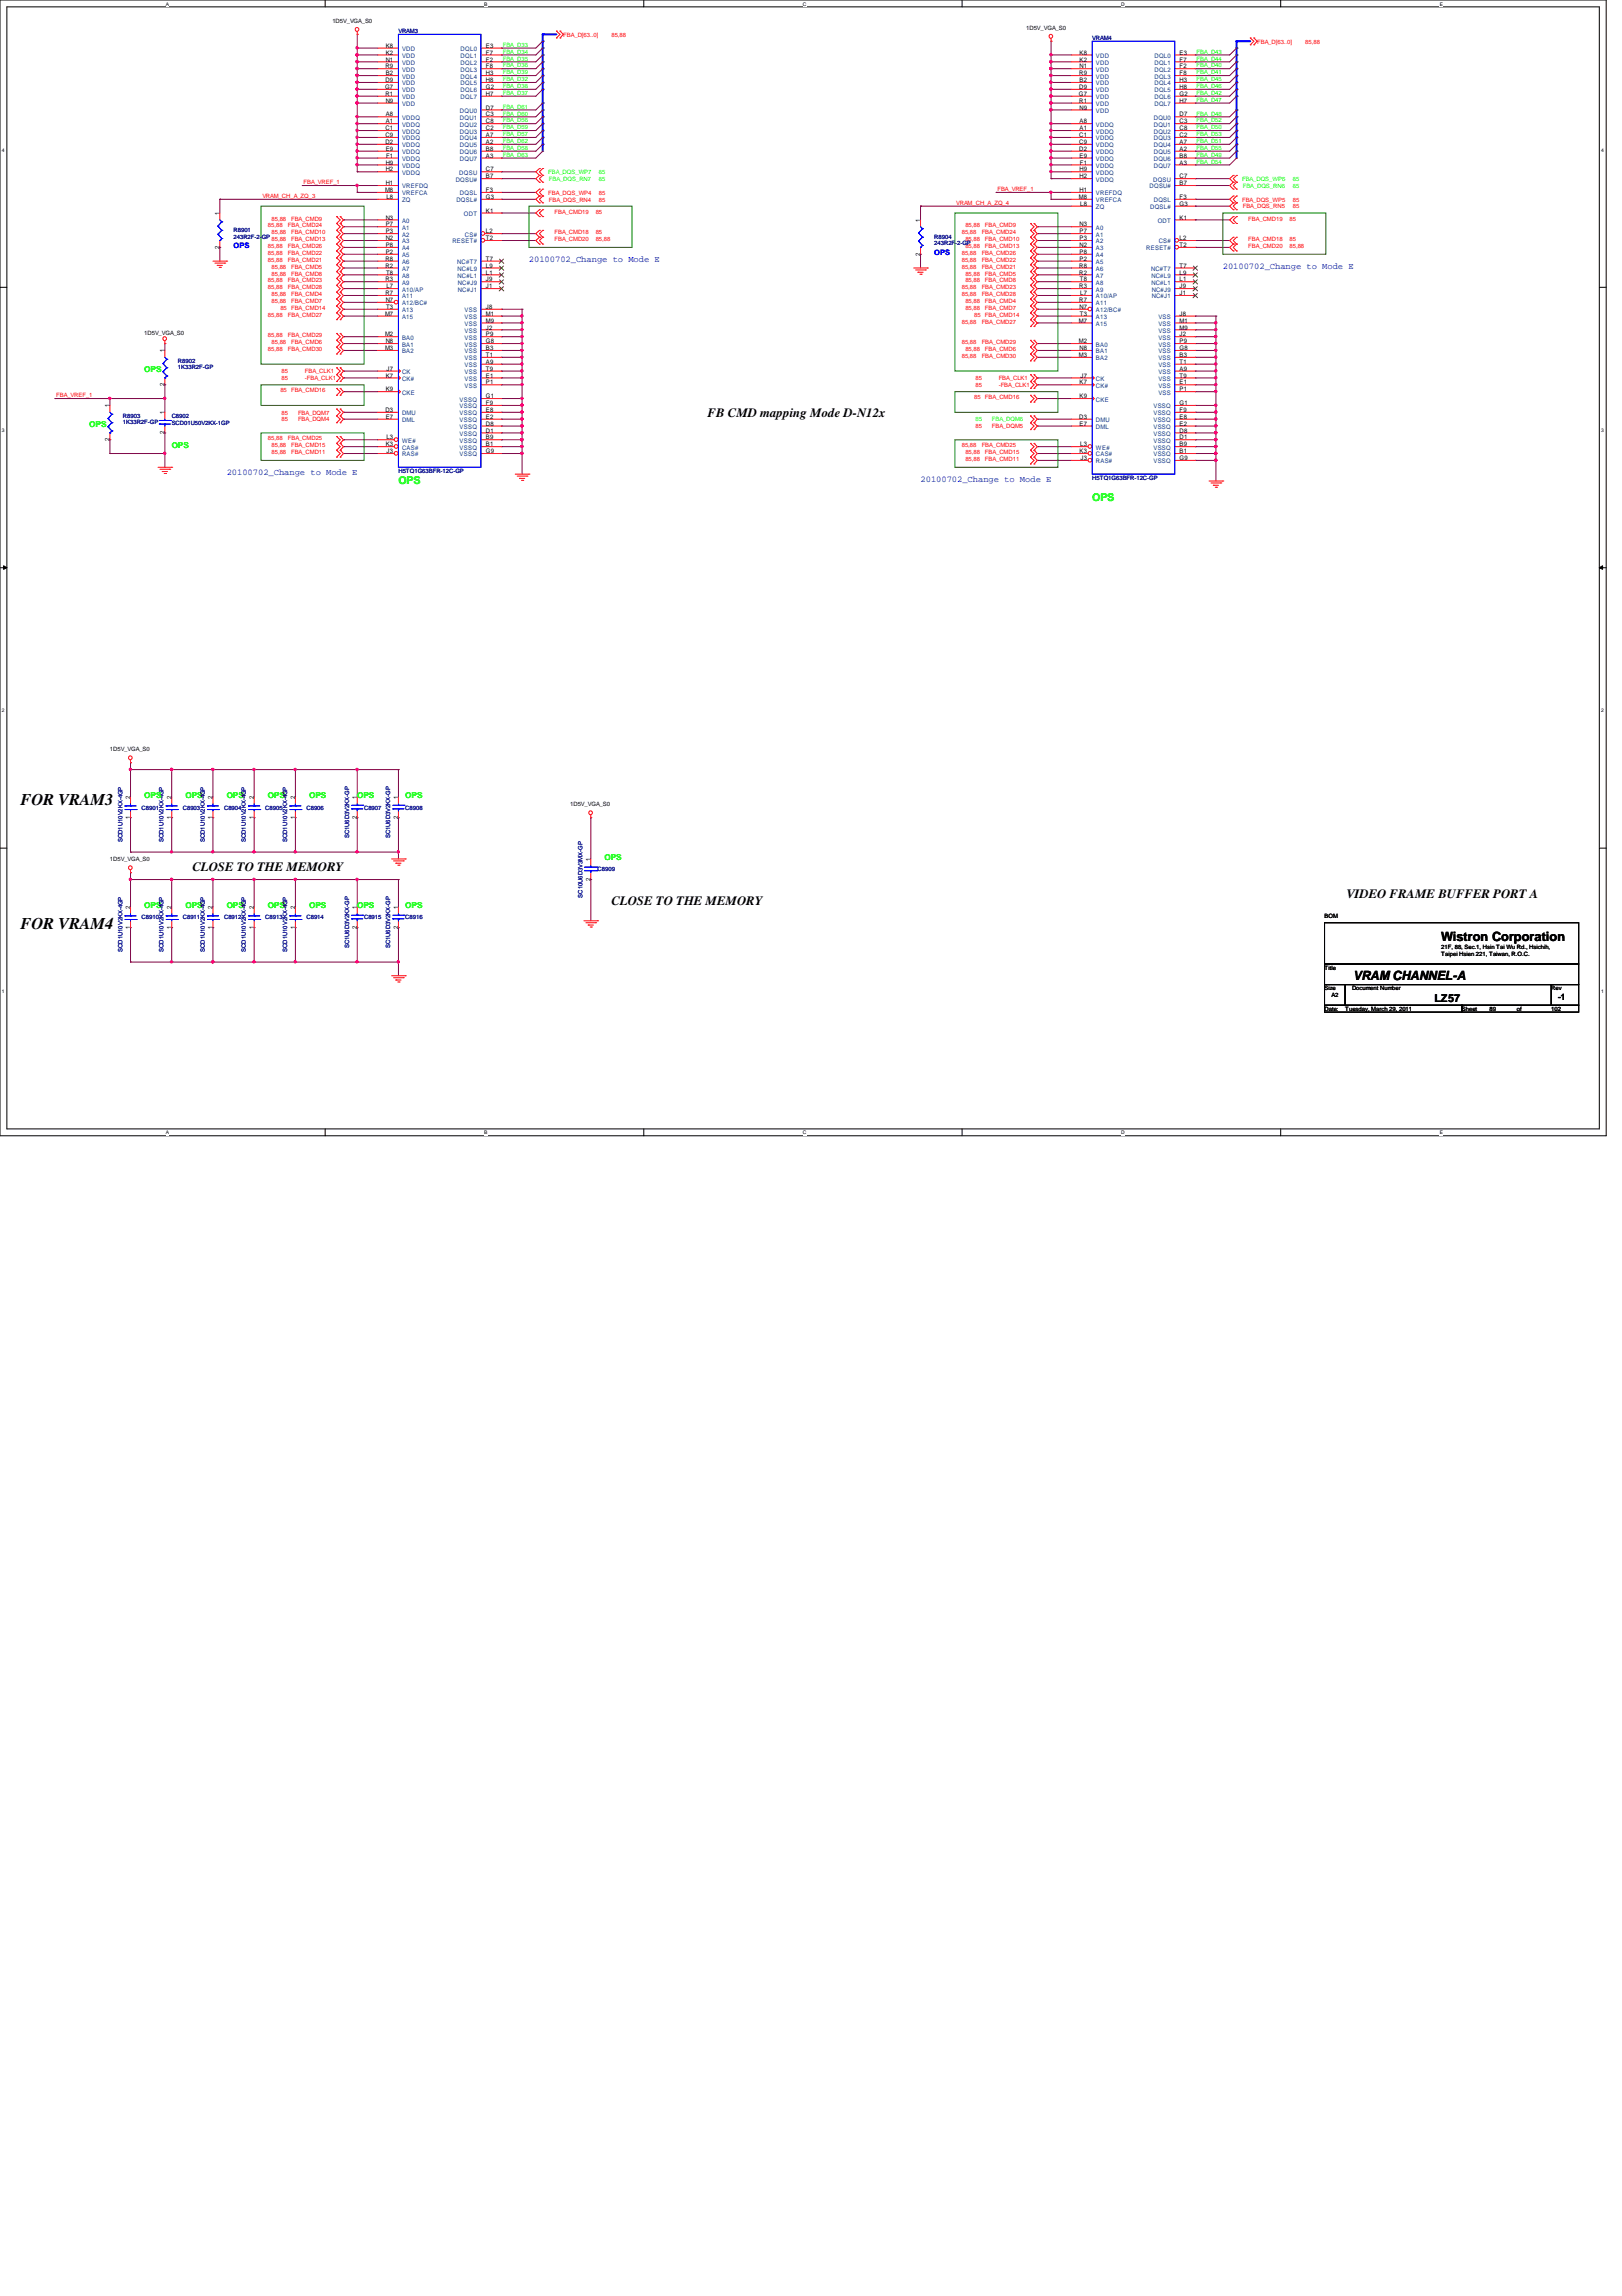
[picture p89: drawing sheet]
<svg xmlns="http://www.w3.org/2000/svg" width="210mm" height="297mm" viewBox="0 0 210 297" stroke-linecap="round" stroke-linejoin="round" font-family="sans-serif">
<defs><g id="words">
<g font-size="2.1">
<text x="2.7" y="104.2">FOR VRAM3</text>
<text x="2.7" y="120.2">FOR VRAM4</text>
</g>
<g font-size="1.7">
<text x="91.6" y="54">FB CMD mapping Mode D-N12x</text>
<text x="24.9" y="112.6">CLOSE TO THE MEMORY</text>
<text x="79.1" y="117.1">CLOSE TO THE MEMORY</text>
<text x="174.2" y="116.2">VIDEO FRAME BUFFER PORT A</text>
<text x="186.5" y="121.8">Wistron Corporation</text>
<text x="175.1" y="126.8">VRAM CHANNEL-A</text>
</g>
<g font-size="1.4" fill="#0f0">
<text x="51.6" y="62.7">OPS</text>
<text x="141.4" y="64.8">OPS</text>
</g>
<text font-size="1.4" x="185.6" y="129.6">LZ57</text>
<g font-size="1.1" fill="#00f">
<text x="68.5" y="33.9">20100702_Change to Mode E</text>
<text x="158.2" y="34.8">20100702_Change to Mode E</text>
<text x="29.3" y="61.4">20100702_Change to Mode E</text>
<text x="119.1" y="62.3">20100702_Change to Mode E</text>
</g>
<g font-size="1.1" fill="#0f0">
<text x="18.7" y="48.1">OPS</text>
<text x="11.6" y="55.2">OPS</text>
<text x="22.2" y="57.9">OPS</text>
<text x="18.7" y="103.3">OPS</text>
<text x="24" y="103.3">OPS</text>
<text x="29.3" y="103.3">OPS</text>
<text x="34.7" y="103.3">OPS</text>
<text x="40" y="103.3">OPS</text>
<text x="46.2" y="103.3">OPS</text>
<text x="52.5" y="103.3">OPS</text>
<text x="78.2" y="111.3">OPS</text>
<text x="18.7" y="117.5">OPS</text>
<text x="24" y="117.5">OPS</text>
<text x="29.3" y="117.5">OPS</text>
<text x="34.7" y="117.5">OPS</text>
<text x="40" y="117.5">OPS</text>
<text x="46.2" y="117.5">OPS</text>
<text x="52.5" y="117.5">OPS</text>
</g>
<text font-size="1.1" x="201.6" y="129.3">-1</text>
<g font-size="1" fill="#00f">
<text x="30.2" y="32">OPS</text>
<text x="120.9" y="32.9">OPS</text>
</g>
<g font-size=".8">
<text x="43" y="3">1D5V_VGA_S0</text>
<text x="132.8" y="3.9">1D5V_VGA_S0</text>
<text x="49.8" y="11.5">G7</text>
<text x="49.9" y="10.6">D9</text>
<text x="49.9" y="8.8">R9</text>
<text x="49.9" y="9.7">B2</text>
<text x="49.9" y="7.1">K2</text>
<text x="49.9" y="6.2">K8</text>
<text x="49.9" y="8">N1</text>
<text x="62.9" y="6.2">E3</text>
<text x="62.9" y="8">F2</text>
<text x="62.9" y="7.1">F7</text>
<text x="62.9" y="8.8">F8</text>
<text x="62.9" y="11.5">G2</text>
<text x="62.9" y="9.7">H3</text>
<text x="62.9" y="10.6">H8</text>
<text x="139.7" y="11.5">D9</text>
<text x="139.7" y="9.7">R9</text>
<text x="139.7" y="10.6">B2</text>
<text x="139.7" y="8">K2</text>
<text x="139.7" y="7.1">K8</text>
<text x="139.7" y="8.8">N1</text>
<text x="152.7" y="7.1">E3</text>
<text x="152.7" y="8.8">F2</text>
<text x="152.7" y="8">F7</text>
<text x="152.7" y="9.7">F8</text>
<text x="152.7" y="10.6">H3</text>
<text x="152.7" y="11.5">H8</text>
<text x="49.9" y="16.8">C1</text>
<text x="49.9" y="17.7">C9</text>
<text x="49.9" y="12.4">R1</text>
<text x="49.9" y="16">A1</text>
<text x="49.9" y="15.1">A8</text>
<text x="49.9" y="13.3">N9</text>
<text x="62.9" y="17.7">A7</text>
<text x="62.9" y="16.8">C2</text>
<text x="62.9" y="15.1">C3</text>
<text x="62.9" y="16">C8</text>
<text x="62.9" y="14.2">D7</text>
<text x="62.9" y="12.4">H7</text>
<text x="139.6" y="12.4">G7</text>
<text x="139.7" y="17.7">C1</text>
<text x="139.7" y="13.3">R1</text>
<text x="139.7" y="16.8">A1</text>
<text x="139.7" y="16">A8</text>
<text x="139.7" y="14.2">N9</text>
<text x="152.7" y="17.7">C2</text>
<text x="152.7" y="16">C3</text>
<text x="152.7" y="16.8">C8</text>
<text x="152.7" y="15.1">D7</text>
<text x="152.7" y="12.4">G2</text>
<text x="152.7" y="13.3">H7</text>
<text x="49.9" y="18.6">D2</text>
<text x="49.9" y="19.5">E9</text>
<text x="49.9" y="24">H1</text>
<text x="49.9" y="22.2">H2</text>
<text x="49.9" y="21.3">H9</text>
<text x="50" y="20.4">F1</text>
<text x="62.9" y="18.6">A2</text>
<text x="62.9" y="20.4">A3</text>
<text x="62.9" y="23.1">B7</text>
<text x="62.9" y="19.5">B8</text>
<text x="62.9" y="22.2">C7</text>
<text x="139.7" y="18.6">C9</text>
<text x="139.7" y="19.5">D2</text>
<text x="139.7" y="20.4">E9</text>
<text x="139.7" y="23.1">H2</text>
<text x="139.7" y="22.2">H9</text>
<text x="139.7" y="21.3">F1</text>
<text x="152.7" y="19.5">A2</text>
<text x="152.7" y="21.3">A3</text>
<text x="152.7" y="18.6">A7</text>
<text x="152.7" y="24">B7</text>
<text x="152.7" y="20.4">B8</text>
<text x="152.7" y="23.1">C7</text>
<text x="28.4" y="27.8" transform="rotate(-90 28.4 27.8)">1</text>
<text x="49.8" y="24.8">M8</text>
<text x="49.9" y="28.4">N3</text>
<text x="49.9" y="29.3">P7</text>
<text x="50" y="25.7">L8</text>
<text x="62.9" y="24.8">F3</text>
<text x="62.9" y="25.7">G3</text>
<text x="62.9" y="27.5">K1</text>
<text x="119.1" y="28.7" transform="rotate(-90 119.1 28.7)">1</text>
<text x="139.6" y="25.7">M8</text>
<text x="139.7" y="24.8">H1</text>
<text x="139.7" y="29.3">N3</text>
<text x="139.8" y="26.6">L8</text>
<text x="152.7" y="25.7">F3</text>
<text x="152.7" y="26.6">G3</text>
<text x="152.7" y="28.4">K1</text>
<text x="28.4" y="32.2" transform="rotate(-90 28.4 32.2)">2</text>
<text x="49.9" y="34.6">R2</text>
<text x="49.9" y="33.7">R8</text>
<text x="49.9" y="31.1">N2</text>
<text x="49.9" y="32.9">P2</text>
<text x="49.9" y="30.2">P3</text>
<text x="49.9" y="32">P8</text>
<text x="50" y="35.5">T8</text>
<text x="62.9" y="35.5">L1</text>
<text x="62.9" y="30.2">L2</text>
<text x="62.9" y="34.6">L9</text>
<text x="62.9" y="31.1">T2</text>
<text x="62.9" y="33.7">T7</text>
<text x="119.1" y="33.1" transform="rotate(-90 119.1 33.1)">2</text>
<text x="139.7" y="35.5">R2</text>
<text x="139.7" y="34.6">R8</text>
<text x="139.7" y="32">N2</text>
<text x="139.7" y="33.7">P2</text>
<text x="139.7" y="31.1">P3</text>
<text x="139.7" y="30.2">P7</text>
<text x="139.7" y="32.9">P8</text>
<text x="152.7" y="31.1">L2</text>
<text x="152.7" y="35.5">L9</text>
<text x="152.7" y="32">T2</text>
<text x="152.7" y="34.6">T7</text>
<text x="49.8" y="40.9">M7</text>
<text x="49.9" y="36.4">R3</text>
<text x="49.9" y="38.2">R7</text>
<text x="49.9" y="39.1">N7</text>
<text x="50" y="40">T3</text>
<text x="50" y="37.3">L7</text>
<text x="62.9" y="37.3">J1</text>
<text x="62.9" y="40">J8</text>
<text x="62.9" y="36.4">J9</text>
<text x="62.9" y="40.9">M1</text>
<text x="62.9" y="41.7">M9</text>
<text x="139.6" y="41.7">M7</text>
<text x="139.7" y="37.3">R3</text>
<text x="139.7" y="39.1">R7</text>
<text x="139.7" y="40">N7</text>
<text x="139.7" y="40.9">T3</text>
<text x="139.7" y="36.4">T8</text>
<text x="139.8" y="38.2">L7</text>
<text x="152.7" y="38.2">J1</text>
<text x="152.7" y="40.9">J8</text>
<text x="152.7" y="37.3">J9</text>
<text x="152.7" y="36.4">L1</text>
<text x="152.7" y="41.7">M1</text>
<text x="18.7" y="43.4">1D5V_VGA_S0</text>
<text x="21.3" y="45.6" transform="rotate(-90 21.3 45.6)">1</text>
<text x="49.8" y="43.5">M2</text>
<text x="49.8" y="45.3">M3</text>
<text x="49.9" y="44.4">N8</text>
<text x="50" y="48">J7</text>
<text x="62.9" y="47.1">A9</text>
<text x="62.9" y="45.3">B3</text>
<text x="62.9" y="44.4">G8</text>
<text x="62.9" y="42.6">J2</text>
<text x="62.9" y="43.5">P9</text>
<text x="62.9" y="46.2">T1</text>
<text x="62.9" y="48">T9</text>
<text x="139.6" y="44.4">M2</text>
<text x="139.6" y="46.2">M3</text>
<text x="139.7" y="45.3">N8</text>
<text x="152.7" y="48">A9</text>
<text x="152.7" y="46.2">B3</text>
<text x="152.7" y="45.3">G8</text>
<text x="152.7" y="43.5">J2</text>
<text x="152.7" y="42.6">M9</text>
<text x="152.7" y="44.4">P9</text>
<text x="152.7" y="47.1">T1</text>
<text x="14.2" y="52.7" transform="rotate(-90 14.2 52.7)">1</text>
<text x="21.3" y="53.6" transform="rotate(-90 21.3 53.6)">1</text>
<text x="21.3" y="50" transform="rotate(-90 21.3 50)">2</text>
<text x="49.9" y="53.3">D3</text>
<text x="49.9" y="48.9">K7</text>
<text x="49.9" y="50.6">K9</text>
<text x="62.9" y="48.9">E1</text>
<text x="62.9" y="53.3">E8</text>
<text x="62.9" y="52.4">F9</text>
<text x="62.9" y="51.5">G1</text>
<text x="62.9" y="49.7">P1</text>
<text x="139.7" y="49.7">K7</text>
<text x="139.7" y="51.5">K9</text>
<text x="139.8" y="48.9">J7</text>
<text x="152.7" y="49.7">E1</text>
<text x="152.7" y="53.3">F9</text>
<text x="152.7" y="52.4">G1</text>
<text x="152.7" y="50.6">P1</text>
<text x="152.7" y="48.9">T9</text>
<text x="14.2" y="57.1" transform="rotate(-90 14.2 57.1)">2</text>
<text x="21.3" y="56.2" transform="rotate(-90 21.3 56.2)">2</text>
<text x="49.9" y="54.2">E7</text>
<text x="49.9" y="57.7">K3</text>
<text x="50" y="56.9">L3</text>
<text x="50" y="58.6">J3</text>
<text x="62.9" y="57.7">B1</text>
<text x="62.9" y="56.9">B9</text>
<text x="62.9" y="56">D1</text>
<text x="62.9" y="55.1">D8</text>
<text x="62.9" y="54.2">E2</text>
<text x="62.9" y="58.6">G9</text>
<text x="139.7" y="54.2">D3</text>
<text x="139.7" y="55.1">E7</text>
<text x="139.7" y="58.6">K3</text>
<text x="139.8" y="57.7">L3</text>
<text x="139.8" y="59.5">J3</text>
<text x="152.7" y="58.6">B1</text>
<text x="152.7" y="57.7">B9</text>
<text x="152.7" y="56.9">D1</text>
<text x="152.7" y="56">D8</text>
<text x="152.7" y="55.1">E2</text>
<text x="152.7" y="54.2">E8</text>
<text x="152.7" y="59.5">G9</text>
<text x="14.2" y="97.2">1D5V_VGA_S0</text>
<text x="16.8" y="106" transform="rotate(-90 16.8 106)">1</text>
<text x="16.8" y="103.4" transform="rotate(-90 16.8 103.4)">2</text>
<text x="22.2" y="106" transform="rotate(-90 22.2 106)">1</text>
<text x="22.2" y="103.4" transform="rotate(-90 22.2 103.4)">2</text>
<text x="27.5" y="106" transform="rotate(-90 27.5 106)">1</text>
<text x="27.5" y="103.4" transform="rotate(-90 27.5 103.4)">2</text>
<text x="32.9" y="106" transform="rotate(-90 32.9 106)">1</text>
<text x="32.9" y="103.4" transform="rotate(-90 32.9 103.4)">2</text>
<text x="38.2" y="106" transform="rotate(-90 38.2 106)">1</text>
<text x="38.2" y="103.4" transform="rotate(-90 38.2 103.4)">2</text>
<text x="46.2" y="106" transform="rotate(-90 46.2 106)">2</text>
<text x="46.2" y="103.4" transform="rotate(-90 46.2 103.4)">1</text>
<text x="51.5" y="106" transform="rotate(-90 51.5 106)">2</text>
<text x="51.5" y="103.4" transform="rotate(-90 51.5 103.4)">1</text>
<text x="73.8" y="104.3">1D5V_VGA_S0</text>
<text x="14.2" y="111.4">1D5V_VGA_S0</text>
<text x="76.4" y="114" transform="rotate(-90 76.4 114)">2</text>
<text x="76.4" y="111.4" transform="rotate(-90 76.4 111.4)">1</text>
<text x="16.8" y="117.6" transform="rotate(-90 16.8 117.6)">2</text>
<text x="22.2" y="117.6" transform="rotate(-90 22.2 117.6)">2</text>
<text x="27.5" y="117.6" transform="rotate(-90 27.5 117.6)">2</text>
<text x="32.9" y="117.6" transform="rotate(-90 32.9 117.6)">2</text>
<text x="38.2" y="117.6" transform="rotate(-90 38.2 117.6)">2</text>
<text x="46.2" y="117.6" transform="rotate(-90 46.2 117.6)">1</text>
<text x="51.5" y="117.6" transform="rotate(-90 51.5 117.6)">1</text>
<text x="171.4" y="118.8">BOM</text>
<text x="16.8" y="120.2" transform="rotate(-90 16.8 120.2)">1</text>
<text x="22.2" y="120.2" transform="rotate(-90 22.2 120.2)">1</text>
<text x="27.5" y="120.2" transform="rotate(-90 27.5 120.2)">1</text>
<text x="32.9" y="120.2" transform="rotate(-90 32.9 120.2)">1</text>
<text x="38.2" y="120.2" transform="rotate(-90 38.2 120.2)">1</text>
<text x="46.2" y="120.2" transform="rotate(-90 46.2 120.2)">2</text>
<text x="51.5" y="120.2" transform="rotate(-90 51.5 120.2)">2</text>
<text x="171.4" y="125.4">Title</text>
<text x="186.5" y="122.8">21F, 88, Sec.1, Hsin Tai Wu Rd., Hsichih,</text>
<text x="186.5" y="123.7">Taipei Hsien 221, Taiwan, R.O.C.</text>
<text x="171.4" y="128.1">Size</text>
<text x="171.4" y="130.8">Date:</text>
<text x="172.3" y="129">A2</text>
<text x="174.1" y="130.8">Tuesday, March 29, 2011</text>
<text x="175" y="128.1">Document Number</text>
<text x="189.2" y="130.8">Sheet</text>
<text x="192.7" y="130.8">89</text>
<text x="196.3" y="130.8">of</text>
<text x="200.7" y="128.1">Rev</text>
<text x="200.7" y="130.8">102</text>
</g>
<g font-size=".8" fill="#000080">
<text x="51.6" y="4.3">VRAM3</text>
<text x="141.4" y="5.2">VRAM4</text>
<text x="30.2" y="30.1">R8901</text>
<text x="30.2" y="30.9">243R2F-2-GP</text>
<text x="120.9" y="30.9">R8904</text>
<text x="120.9" y="31.8">243R2F-2-GP</text>
<text x="23" y="46.9">R8902</text>
<text x="23" y="47.8">1K33R2F-GP</text>
<text x="15.9" y="54.1">R8903</text>
<text x="15.9" y="54.9">1K33R2F-GP</text>
<text x="22.2" y="54.1">C8902</text>
<text x="22.2" y="54.9">SCD01U50V2KX-1GP</text>
<text x="51.6" y="61.2">H5TQ1G63BFR-12C-GP</text>
<text x="141.4" y="62.1">H5TQ1G63BFR-12C-GP</text>
<text x="18.3" y="104.7">C8901</text>
<text x="23.7" y="104.7">C8903</text>
<text x="29" y="104.7">C8904</text>
<text x="34.3" y="104.7">C8905</text>
<text x="39.7" y="104.7">C8906</text>
<text x="47.1" y="104.7">C8907</text>
<text x="52.5" y="104.7">C8908</text>
<text x="15.8" y="108.9" transform="rotate(-90 15.8 108.9)">SCD1U10V2KX-4GP</text>
<text x="21.2" y="108.9" transform="rotate(-90 21.2 108.9)">SCD1U10V2KX-4GP</text>
<text x="26.5" y="108.9" transform="rotate(-90 26.5 108.9)">SCD1U10V2KX-4GP</text>
<text x="31.8" y="108.9" transform="rotate(-90 31.8 108.9)">SCD1U10V2KX-4GP</text>
<text x="37.2" y="108.9" transform="rotate(-90 37.2 108.9)">SCD1U10V2KX-4GP</text>
<text x="45.2" y="108.5" transform="rotate(-90 45.2 108.5)">SC1U6D3V2KX-GP</text>
<text x="50.5" y="108.5" transform="rotate(-90 50.5 108.5)">SC1U6D3V2KX-GP</text>
<text x="77.3" y="112.7">C8909</text>
<text x="18.3" y="119">C8910</text>
<text x="23.7" y="119">C8911</text>
<text x="29" y="119">C8912</text>
<text x="34.3" y="119">C8913</text>
<text x="39.7" y="119">C8914</text>
<text x="47.1" y="119">C8915</text>
<text x="52.5" y="119">C8916</text>
<text x="75.4" y="116.1" transform="rotate(-90 75.4 116.1)">SC10U6D3V3MX-GP</text>
<text x="15.8" y="123.1" transform="rotate(-90 15.8 123.1)">SCD1U10V2KX-4GP</text>
<text x="21.2" y="123.1" transform="rotate(-90 21.2 123.1)">SCD1U10V2KX-4GP</text>
<text x="26.5" y="123.1" transform="rotate(-90 26.5 123.1)">SCD1U10V2KX-4GP</text>
<text x="31.8" y="123.1" transform="rotate(-90 31.8 123.1)">SCD1U10V2KX-4GP</text>
<text x="37.2" y="123.1" transform="rotate(-90 37.2 123.1)">SCD1U10V2KX-4GP</text>
<text x="45.2" y="122.7" transform="rotate(-90 45.2 122.7)">SC1U6D3V2KX-GP</text>
<text x="50.5" y="122.7" transform="rotate(-90 50.5 122.7)">SC1U6D3V2KX-GP</text>
</g>
<g font-size=".8" fill="#f00">
<text x="72.9" y="4.8">FBA_D[63..0]</text>
<text x="79.1" y="4.8">85,88</text>
<text x="162.7" y="5.7">FBA_D[63..0]</text>
<text x="168.9" y="5.7">85,88</text>
<text x="39.3" y="23.8">FBA_VREF_1</text>
<text x="34" y="25.6">VRAM_CH_A_ZQ_3</text>
<text x="34.7" y="29.4">85,88</text>
<text x="35.1" y="28.5">85,88</text>
<text x="37.3" y="29.4">FBA_CMD24</text>
<text x="37.7" y="28.5">FBA_CMD9</text>
<text x="71" y="25.2">FBA_DQS_WP4</text>
<text x="71" y="26.1">FBA_DQS_RN4</text>
<text x="71.8" y="27.6">FBA_CMD19</text>
<text x="77.1" y="27.6">85</text>
<text x="77.5" y="26.1">85</text>
<text x="77.5" y="25.2">85</text>
<text x="123.7" y="26.5">VRAM_CH_A_ZQ_4</text>
<text x="124.9" y="29.4">85,88</text>
<text x="127.5" y="29.4">FBA_CMD9</text>
<text x="129.1" y="24.7">FBA_VREF_1</text>
<text x="160.7" y="26.1">FBA_DQS_WP5</text>
<text x="160.8" y="27">FBA_DQS_RN5</text>
<text x="161.5" y="28.5">FBA_CMD19</text>
<text x="166.9" y="28.5">85</text>
<text x="167.3" y="26.1">85</text>
<text x="167.3" y="27">85</text>
<text x="34.7" y="32.1">85,88</text>
<text x="34.7" y="33.9">85,88</text>
<text x="34.7" y="33">85,88</text>
<text x="35.1" y="30.3">85,88</text>
<text x="35.1" y="31.2">85,88</text>
<text x="35.1" y="35.6">85,88</text>
<text x="35.1" y="34.8">85,88</text>
<text x="37.3" y="32.1">FBA_CMD26</text>
<text x="37.3" y="33.9">FBA_CMD21</text>
<text x="37.3" y="33">FBA_CMD22</text>
<text x="37.7" y="30.3">FBA_CMD10</text>
<text x="37.7" y="31.2">FBA_CMD13</text>
<text x="37.7" y="35.6">FBA_CMD8</text>
<text x="37.7" y="34.8">FBA_CMD5</text>
<text x="71.8" y="30.3">FBA_CMD18</text>
<text x="71.8" y="31.2">FBA_CMD20</text>
<text x="77.1" y="30.3">85</text>
<text x="77.1" y="31.2">85,88</text>
<text x="124.5" y="30.3">85,88</text>
<text x="124.5" y="33">85,88</text>
<text x="124.5" y="34.8">85,88</text>
<text x="124.5" y="33.9">85,88</text>
<text x="124.9" y="31.2">85,88</text>
<text x="124.9" y="32.1">85,88</text>
<text x="124.9" y="35.6">85,88</text>
<text x="127" y="30.3">FBA_CMD24</text>
<text x="127" y="33">FBA_CMD26</text>
<text x="127" y="34.8">FBA_CMD21</text>
<text x="127" y="33.9">FBA_CMD22</text>
<text x="127.5" y="31.2">FBA_CMD10</text>
<text x="127.5" y="32.1">FBA_CMD13</text>
<text x="127.5" y="35.6">FBA_CMD5</text>
<text x="161.5" y="31.2">FBA_CMD18</text>
<text x="161.5" y="32.1">FBA_CMD20</text>
<text x="166.9" y="31.2">85</text>
<text x="166.9" y="32.1">85,88</text>
<text x="34.7" y="41">85,88</text>
<text x="34.7" y="37.4">85,88</text>
<text x="34.7" y="36.5">85,88</text>
<text x="35.1" y="39.2">85,88</text>
<text x="35.1" y="38.3">85,88</text>
<text x="36.3" y="40.1">85</text>
<text x="37.3" y="41">FBA_CMD27</text>
<text x="37.3" y="37.4">FBA_CMD28</text>
<text x="37.3" y="36.5">FBA_CMD23</text>
<text x="37.7" y="39.2">FBA_CMD7</text>
<text x="37.7" y="40.1">FBA_CMD14</text>
<text x="37.7" y="38.3">FBA_CMD4</text>
<text x="124.5" y="41.9">85,88</text>
<text x="124.5" y="38.3">85,88</text>
<text x="124.5" y="37.4">85,88</text>
<text x="124.9" y="40.1">85,88</text>
<text x="124.9" y="36.5">85,88</text>
<text x="124.9" y="39.2">85,88</text>
<text x="126.1" y="41">85</text>
<text x="127" y="41.9">FBA_CMD27</text>
<text x="127" y="38.3">FBA_CMD28</text>
<text x="127" y="37.4">FBA_CMD23</text>
<text x="127.5" y="40.1">FBA_CMD7</text>
<text x="127.5" y="41">FBA_CMD14</text>
<text x="127.5" y="36.5">FBA_CMD8</text>
<text x="127.5" y="39.2">FBA_CMD4</text>
<text x="34.7" y="43.6">85,88</text>
<text x="34.7" y="45.4">85,88</text>
<text x="35.1" y="44.5">85,88</text>
<text x="37.3" y="43.6">FBA_CMD29</text>
<text x="37.3" y="45.4">FBA_CMD30</text>
<text x="37.7" y="44.5">FBA_CMD6</text>
<text x="124.5" y="44.5">85,88</text>
<text x="124.5" y="46.3">85,88</text>
<text x="124.9" y="45.4">85,88</text>
<text x="127" y="44.5">FBA_CMD29</text>
<text x="127" y="46.3">FBA_CMD30</text>
<text x="127.5" y="45.4">FBA_CMD6</text>
<text x="7.3" y="51.4">FBA_VREF_1</text>
<text x="36.3" y="50.8">85</text>
<text x="36.4" y="53.6">85</text>
<text x="36.4" y="49.2">85</text>
<text x="36.4" y="48.3">85</text>
<text x="37.7" y="50.8">FBA_CMD16</text>
<text x="38.6" y="53.6">FBA_DQM7</text>
<text x="39.5" y="49.2">-FBA_CLK1</text>
<text x="39.5" y="48.3">FBA_CLK1</text>
<text x="126.1" y="51.6">85</text>
<text x="126.2" y="49.2">85</text>
<text x="126.2" y="50.1">85</text>
<text x="127.5" y="51.6">FBA_CMD16</text>
<text x="129.2" y="49.2">FBA_CLK1</text>
<text x="129.2" y="50.1">-FBA_CLK1</text>
<text x="34.7" y="57">85,88</text>
<text x="35.1" y="58.8">85,88</text>
<text x="35.1" y="57.9">85,88</text>
<text x="36.4" y="54.5">85</text>
<text x="37.3" y="57">FBA_CMD25</text>
<text x="37.7" y="58.8">FBA_CMD11</text>
<text x="37.7" y="57.9">FBA_CMD15</text>
<text x="38.6" y="54.5">FBA_DQM4</text>
<text x="124.5" y="57.9">85,88</text>
<text x="124.9" y="59.6">85,88</text>
<text x="124.9" y="58.8">85,88</text>
<text x="126.2" y="55.4">85</text>
<text x="127" y="57.9">FBA_CMD25</text>
<text x="127.5" y="59.6">FBA_CMD11</text>
<text x="127.5" y="58.8">FBA_CMD15</text>
<text x="128.4" y="55.4">FBA_DQM5</text>
</g>
<g font-size=".8" fill="#004080">
<text x="52" y="10.2">VDD</text>
<text x="52" y="11">VDD</text>
<text x="52" y="11.9">VDD</text>
<text x="52" y="7.5">VDD</text>
<text x="52" y="6.6">VDD</text>
<text x="52" y="8.4">VDD</text>
<text x="52" y="9.3">VDD</text>
<text x="59.6" y="6.6">DQL0</text>
<text x="59.6" y="8.4">DQL2</text>
<text x="59.6" y="7.5">DQL1</text>
<text x="59.6" y="9.3">DQL3</text>
<text x="59.6" y="11.9">DQL6</text>
<text x="59.6" y="10.2">DQL4</text>
<text x="59.6" y="11">DQL5</text>
<text x="141.8" y="11">VDD</text>
<text x="141.8" y="11.9">VDD</text>
<text x="141.8" y="8.4">VDD</text>
<text x="141.8" y="7.5">VDD</text>
<text x="141.8" y="9.3">VDD</text>
<text x="141.8" y="10.2">VDD</text>
<text x="149.4" y="7.5">DQL0</text>
<text x="149.4" y="9.3">DQL2</text>
<text x="149.4" y="8.4">DQL1</text>
<text x="149.4" y="10.2">DQL3</text>
<text x="149.4" y="11">DQL4</text>
<text x="149.4" y="11.9">DQL5</text>
<text x="52" y="16.4">VDDQ</text>
<text x="52" y="15.5">VDDQ</text>
<text x="52" y="17.3">VDDQ</text>
<text x="52" y="13.7">VDD</text>
<text x="52" y="12.8">VDD</text>
<text x="59.5" y="17.3">DQU3</text>
<text x="59.5" y="15.5">DQU1</text>
<text x="59.5" y="16.4">DQU2</text>
<text x="59.5" y="14.6">DQU0</text>
<text x="59.6" y="12.8">DQL7</text>
<text x="141.8" y="17.3">VDDQ</text>
<text x="141.8" y="16.4">VDDQ</text>
<text x="141.8" y="12.8">VDD</text>
<text x="141.8" y="14.6">VDD</text>
<text x="141.8" y="13.7">VDD</text>
<text x="149.3" y="16.4">DQU1</text>
<text x="149.3" y="17.3">DQU2</text>
<text x="149.3" y="15.5">DQU0</text>
<text x="149.4" y="12.8">DQL6</text>
<text x="149.4" y="13.7">DQL7</text>
<text x="52" y="18.2">VDDQ</text>
<text x="52" y="19.1">VDDQ</text>
<text x="52" y="19.9">VDDQ</text>
<text x="52" y="20.8">VDDQ</text>
<text x="52" y="22.6">VDDQ</text>
<text x="52" y="21.7">VDDQ</text>
<text x="59" y="23.5">DQSU#</text>
<text x="59.4" y="22.6">DQSU</text>
<text x="59.5" y="19.1">DQU5</text>
<text x="59.5" y="20.8">DQU7</text>
<text x="59.5" y="18.2">DQU4</text>
<text x="59.5" y="19.9">DQU6</text>
<text x="141.8" y="18.2">VDDQ</text>
<text x="141.8" y="19.1">VDDQ</text>
<text x="141.8" y="19.9">VDDQ</text>
<text x="141.8" y="20.8">VDDQ</text>
<text x="141.8" y="21.7">VDDQ</text>
<text x="141.8" y="23.5">VDDQ</text>
<text x="141.8" y="22.6">VDDQ</text>
<text x="149.2" y="23.5">DQSU</text>
<text x="149.3" y="19.9">DQU5</text>
<text x="149.3" y="21.7">DQU7</text>
<text x="149.3" y="19.1">DQU4</text>
<text x="149.3" y="20.8">DQU6</text>
<text x="149.3" y="18.2">DQU3</text>
<text x="52" y="24.4">VREFDQ</text>
<text x="52" y="26.2">ZQ</text>
<text x="52" y="25.3">VREFCA</text>
<text x="52" y="28.8">A0</text>
<text x="52" y="29.7">A1</text>
<text x="59.1" y="26.2">DQSL#</text>
<text x="59.5" y="25.3">DQSL</text>
<text x="60" y="27.9">ODT</text>
<text x="141.8" y="25.3">VREFDQ</text>
<text x="141.8" y="27.1">ZQ</text>
<text x="141.8" y="26.2">VREFCA</text>
<text x="141.8" y="29.7">A0</text>
<text x="148.8" y="24.4">DQSU#</text>
<text x="148.8" y="27.1">DQSL#</text>
<text x="149.3" y="26.2">DQSL</text>
<text x="149.8" y="28.8">ODT</text>
<text x="52" y="31.5">A3</text>
<text x="52" y="33.3">A5</text>
<text x="52" y="30.6">A2</text>
<text x="52" y="32.4">A4</text>
<text x="52" y="35.1">A7</text>
<text x="52" y="34.2">A6</text>
<text x="52" y="35.9">A8</text>
<text x="58.5" y="31.5">RESET#</text>
<text x="59.2" y="34.2">NC#T7</text>
<text x="59.2" y="35.9">NC#L1</text>
<text x="59.2" y="35.1">NC#L9</text>
<text x="60.2" y="30.6">CS#</text>
<text x="141.8" y="32.4">A3</text>
<text x="141.8" y="34.2">A5</text>
<text x="141.8" y="31.5">A2</text>
<text x="141.8" y="30.6">A1</text>
<text x="141.8" y="33.3">A4</text>
<text x="141.8" y="35.9">A7</text>
<text x="141.8" y="35.1">A6</text>
<text x="148.3" y="32.4">RESET#</text>
<text x="149" y="35.1">NC#T7</text>
<text x="149" y="35.9">NC#L9</text>
<text x="149.9" y="31.5">CS#</text>
<text x="52" y="37.7">A10/AP</text>
<text x="52" y="41.3">A15</text>
<text x="52" y="39.5">A12/BC#</text>
<text x="52" y="36.8">A9</text>
<text x="52" y="38.6">A11</text>
<text x="52" y="40.4">A13</text>
<text x="59.3" y="37.7">NC#J1</text>
<text x="59.3" y="36.8">NC#J9</text>
<text x="60.1" y="40.4">VSS</text>
<text x="60.1" y="41.3">VSS</text>
<text x="141.8" y="38.6">A10/AP</text>
<text x="141.8" y="40.4">A12/BC#</text>
<text x="141.8" y="37.7">A9</text>
<text x="141.8" y="39.5">A11</text>
<text x="141.8" y="41.3">A13</text>
<text x="141.8" y="36.8">A8</text>
<text x="149" y="36.8">NC#L1</text>
<text x="149.1" y="38.6">NC#J1</text>
<text x="149.1" y="37.7">NC#J9</text>
<text x="149.9" y="41.3">VSS</text>
<text x="52" y="43.9">BA0</text>
<text x="52" y="45.7">BA2</text>
<text x="52" y="44.8">BA1</text>
<text x="60.1" y="47.5">VSS</text>
<text x="60.1" y="45.7">VSS</text>
<text x="60.1" y="44.8">VSS</text>
<text x="60.1" y="43.1">VSS</text>
<text x="60.1" y="42.2">VSS</text>
<text x="60.1" y="43.9">VSS</text>
<text x="60.1" y="46.6">VSS</text>
<text x="141.8" y="44.8">BA0</text>
<text x="141.8" y="46.6">BA2</text>
<text x="141.8" y="42.2">A15</text>
<text x="141.8" y="45.7">BA1</text>
<text x="149.9" y="46.6">VSS</text>
<text x="149.9" y="45.7">VSS</text>
<text x="149.9" y="43.9">VSS</text>
<text x="149.9" y="42.2">VSS</text>
<text x="149.9" y="43.1">VSS</text>
<text x="149.9" y="44.8">VSS</text>
<text x="149.9" y="47.5">VSS</text>
<text x="52" y="53.7">DMU</text>
<text x="52" y="48.4">CK</text>
<text x="52" y="49.3">CK#</text>
<text x="52" y="51.1">CKE</text>
<text x="59.5" y="53.7">VSSQ</text>
<text x="59.5" y="52.8">VSSQ</text>
<text x="59.5" y="51.9">VSSQ</text>
<text x="60.1" y="49.3">VSS</text>
<text x="60.1" y="50.2">VSS</text>
<text x="60.1" y="48.4">VSS</text>
<text x="141.8" y="49.3">CK</text>
<text x="141.8" y="50.2">CK#</text>
<text x="141.8" y="51.9">CKE</text>
<text x="149.3" y="53.7">VSSQ</text>
<text x="149.3" y="52.8">VSSQ</text>
<text x="149.9" y="48.4">VSS</text>
<text x="149.9" y="50.2">VSS</text>
<text x="149.9" y="51.1">VSS</text>
<text x="149.9" y="49.3">VSS</text>
<text x="52" y="54.6">DML</text>
<text x="52" y="59.1">RAS#</text>
<text x="52" y="58.2">CAS#</text>
<text x="52" y="57.3">WE#</text>
<text x="59.5" y="58.2">VSSQ</text>
<text x="59.5" y="57.3">VSSQ</text>
<text x="59.5" y="56.4">VSSQ</text>
<text x="59.5" y="55.5">VSSQ</text>
<text x="59.5" y="54.6">VSSQ</text>
<text x="59.5" y="59.1">VSSQ</text>
<text x="141.8" y="54.6">DMU</text>
<text x="141.8" y="55.5">DML</text>
<text x="141.8" y="59.9">RAS#</text>
<text x="141.8" y="59.1">CAS#</text>
<text x="141.8" y="58.2">WE#</text>
<text x="149.3" y="59.1">VSSQ</text>
<text x="149.3" y="58.2">VSSQ</text>
<text x="149.3" y="57.3">VSSQ</text>
<text x="149.3" y="56.4">VSSQ</text>
<text x="149.3" y="55.5">VSSQ</text>
<text x="149.3" y="54.6">VSSQ</text>
<text x="149.3" y="59.9">VSSQ</text>
</g>
<g font-size=".8" fill="#0f0">
<text x="65.1" y="7.8">FBA_D35</text>
<text x="65.1" y="6.9">FBA_D34</text>
<text x="65.1" y="6.1">FBA_D33</text>
<text x="65.1" y="11.4">FBA_D38</text>
<text x="65.1" y="10.5">FBA_D32</text>
<text x="65.1" y="9.6">FBA_D39</text>
<text x="65.1" y="8.7">FBA_D36</text>
<text x="154.9" y="8.7">FBA_D40</text>
<text x="154.9" y="7.8">FBA_D44</text>
<text x="154.9" y="6.9">FBA_D43</text>
<text x="154.9" y="11.4">FBA_D46</text>
<text x="154.9" y="10.5">FBA_D45</text>
<text x="154.9" y="9.6">FBA_D41</text>
<text x="65.1" y="17.6">FBA_D57</text>
<text x="65.1" y="15.8">FBA_D56</text>
<text x="65.1" y="14.9">FBA_D60</text>
<text x="65.1" y="14.1">FBA_D61</text>
<text x="65.1" y="12.3">FBA_D37</text>
<text x="65.1" y="16.7">FBA_D59</text>
<text x="154.9" y="16.7">FBA_D50</text>
<text x="154.9" y="15.8">FBA_D52</text>
<text x="154.9" y="14.9">FBA_D48</text>
<text x="154.9" y="13.2">FBA_D47</text>
<text x="154.9" y="12.3">FBA_D42</text>
<text x="154.9" y="17.6">FBA_D53</text>
<text x="65.1" y="19.4">FBA_D58</text>
<text x="65.1" y="18.5">FBA_D62</text>
<text x="65.1" y="20.3">FBA_D63</text>
<text x="71" y="22.5">FBA_DQS_WP7</text>
<text x="71" y="23.4">FBA_DQS_RN7</text>
<text x="77.5" y="23.4">85</text>
<text x="77.5" y="22.5">85</text>
<text x="154.9" y="21.2">FBA_D54</text>
<text x="154.9" y="20.3">FBA_D49</text>
<text x="154.9" y="19.4">FBA_D55</text>
<text x="154.9" y="18.5">FBA_D51</text>
<text x="160.7" y="23.4">FBA_DQS_WP6</text>
<text x="167.3" y="23.4">85</text>
<text x="160.8" y="24.3">FBA_DQS_RN6</text>
<text x="167.3" y="24.3">85</text>
<text x="126.2" y="54.5">85</text>
<text x="128.4" y="54.5">FBA_DQM6</text>
</g>
<g font-size=".6">
<text x="21.5" y=".7">A</text>
<text x="62.7" y=".7">B</text>
<text x="103.9" y=".7">C</text>
<text x="145.1" y=".7">D</text>
<text x="186.3" y=".7">E</text>
<text x=".3" y="19.6">4</text>
<text x="207.2" y="19.6">4</text>
<text x=".3" y="55.9">3</text>
<text x="207.2" y="55.9">3</text>
<text x=".3" y="92.2">2</text>
<text x="207.2" y="92.2">2</text>
<text x=".3" y="128.4">1</text>
<text x="207.2" y="128.4">1</text>
<text x="21.5" y="146.8">A</text>
<text x="62.7" y="146.8">B</text>
<text x="103.9" y="146.8">C</text>
<text x="145.1" y="146.8">D</text>
<text x="186.3" y="146.8">E</text>
</g>
</g></defs>
<path d="M0 0h207.9v146.9h-207.9zM.9 .9h206.1v145.1h-206.1z" fill="none" stroke="#000" stroke-width=".13"/>
<g fill="#fff">
<path d="M21.5 .1h.3v.7h-.3z"/>
<path d="M21.5 146.2h.3v.7h-.3z"/>
</g>
<path d="M42.1 0v.9M42.1 146v.9" fill="none" stroke="#000" stroke-width=".13"/>
<g fill="#fff">
<path d="M62.7 .1h.4v.7h-.4z"/>
<path d="M62.7 146.2h.4v.7h-.4z"/>
</g>
<path d="M83.3 0v.9M83.3 146v.9" fill="none" stroke="#000" stroke-width=".13"/>
<g fill="#fff">
<path d="M103.9 .1h.5v.7h-.5z"/>
<path d="M103.9 146.2h.5v.7h-.5z"/>
</g>
<path d="M124.5 0v.9M124.5 146v.9" fill="none" stroke="#000" stroke-width=".13"/>
<g fill="#fff">
<path d="M145.1 .1h.4v.7h-.4z"/>
<path d="M145.1 146.2h.4v.7h-.4z"/>
</g>
<path d="M165.7 0v.9M165.7 146v.9" fill="none" stroke="#000" stroke-width=".13"/>
<g fill="#fff">
<path d="M186.3 .1h.4v.7h-.4z"/>
<path d="M186.3 146.2h.4v.7h-.4z"/>
<path d="M.3 19h.3v.7h-.3z"/>
<path d="M207.2 19h.4v.7h-.4z"/>
<path d="M.3 55.3h.3v.7h-.3z"/>
<path d="M207.2 55.3h.4v.7h-.4z"/>
</g>
<path d="M0 37.2h.9M207 37.2h.9" fill="none" stroke="#000" stroke-width=".13"/>
<g fill="#fff">
<path d="M.3 91.6h.3v.7h-.3z"/>
<path d="M207.2 91.6h.4v.7h-.4z"/>
</g>
<path d="M0 73.4h.9M.5 73.2l.4 .2-.4 .3zM207 73.4l.4-.2v.5zM207 73.4h.9" fill="none" stroke="#000" stroke-width=".13"/>
<path d="M.5 73.2l.4 .2-.4 .3zM207 73.4l.4-.2v.5z" fill="#000"/>
<g fill="#fff">
<path d="M.3 127.8h.3v.8h-.3z"/>
<path d="M207.2 127.8h.4v.8h-.4z"/>
</g>
<path d="M0 109.7h.9M207 109.7h.9" fill="none" stroke="#000" stroke-width=".13"/>
<g fill="none" stroke="#800040" stroke-width=".13">
<path d="M134.2 32.9h.1M134.2 39.1h.1M134.2 38.2h.1M134.2 37.3h.1M134.2 36.4h.1M134.2 35.6h.1M134.2 34.7h.1M134.2 33.8h.1M134.2 32h.1M134.2 31.1h.1M134.2 30.2h.1M134.2 29.3h.1"/>
<path d="M134.2 32.9h4.5M134.2 39.1h4.5M134.2 38.2h4.5M134.2 37.3h4.5M134.2 36.4h4.5M134.2 35.6h4.5M134.2 34.7h4.5M134.2 33.8h4.5M134.2 32h4.5M134.2 31.1h4.5M134.2 30.2h4.5M134.2 29.3h4.5"/>
<path d="M154.7 31.1h.1M154.7 28.4h.1M154.7 32h.1M154.7 32h4.4M154.7 31.1h4.4M154.7 28.4h4.4M44.4 57.8h.1M44.4 56.9h.1M44.4 58.7h.1M44.4 57.8h4.5M44.4 56.9h4.5M44.4 58.7h4.5"/>
<path d="M134.2 41.8h.1M134.2 40h.1M134.2 40.9h.1M134.2 46.2h.1M134.2 45.3h.1M134.2 44.4h.1M134.2 51.6h.1M134.2 41.8h4.5M134.2 40h4.5M134.2 40.9h4.5M134.2 46.2h4.5M134.2 45.3h4.5"/>
<path d="M134.2 44.4h4.5M134.2 51.6h4.5M154.7 58.7h.1M154.7 58.7h2.7M157.4 41.8h.1M157.4 41.8v.9"/>
</g>
<path d="M70.2 4.4h.1M70.2 16h.1M70.2 4.4h1.8M70.2 16v.9" fill="none" stroke="#00f" stroke-width=".25"/>
<path d="M157.2 41.6h.2v.3h-.2z" fill-rule="evenodd" fill="#f0f"/>
<path d="M157.2 41.6h.2v.3h-.2z" fill="none" stroke="#f0f" stroke-width=".13"/>
<path d="M157.4 46.2h.1M157.4 46.2v.9" fill="none" stroke="#800040" stroke-width=".13"/>
<path d="M157.2 46.1h.2v.2h-.2z" fill-rule="evenodd" fill="#f0f"/>
<path d="M157.2 46.1h.2v.2h-.2z" fill="none" stroke="#f0f" stroke-width=".13"/>
<path d="M154.7 54.2h.1M154.7 53.3h.1M154.7 56h.1M154.7 55.1h.1M154.7 52.5h.1M154.7 57.8h.1M154.7 54.2h2.7M154.7 53.3h2.7M154.7 56h2.7M154.7 55.1h2.7M154.7 52.5h2.7M154.7 57.8h2.7" fill="none" stroke="#800040" stroke-width=".13"/>
<path d="M157.2 57.6h.2v.3h-.2z" fill-rule="evenodd" fill="#f0f"/>
<path d="M157.2 57.6h.2v.3h-.2z" fill="none" stroke="#f0f" stroke-width=".13"/>
<path d="M154.7 56.9h.1M154.7 59.6h.1M154.7 56.9h2.7M154.7 59.6h2.7M157.4 48.9h.1M157.4 48.9v.9" fill="none" stroke="#800040" stroke-width=".13"/>
<path d="M157.2 48.8h.2v.2h-.2z" fill-rule="evenodd" fill="#f0f"/>
<path d="M157.2 48.8h.2v.2h-.2z" fill="none" stroke="#f0f" stroke-width=".13"/>
<path d="M157.4 49.8h.1M157.4 49.8v.9" fill="none" stroke="#800040" stroke-width=".13"/>
<path d="M157.2 49.6h.2v.3h-.2z" fill-rule="evenodd" fill="#f0f"/>
<path d="M157.2 49.6h.2v.3h-.2z" fill="none" stroke="#f0f" stroke-width=".13"/>
<path d="M157.4 48h.1M157.4 48v.9" fill="none" stroke="#800040" stroke-width=".13"/>
<path d="M157.2 47.9h.2v.2h-.2z" fill-rule="evenodd" fill="#f0f"/>
<path d="M157.2 47.9h.2v.2h-.2z" fill="none" stroke="#f0f" stroke-width=".13"/>
<path d="M157.4 59.6h.1M157.4 59.6v2.6" fill="none" stroke="#800040" stroke-width=".13"/>
<path d="M157.2 59.4h.2v.2h-.2z" fill-rule="evenodd" fill="#f0f"/>
<path d="M157.2 59.4h.2v.2h-.2z" fill="none" stroke="#f0f" stroke-width=".13"/>
<path d="M154.7 48.9h.1M154.7 50.7h.1M154.7 49.8h.1M154.7 48.9h2.7M154.7 50.7h2.7M154.7 49.8h2.7M157.4 44.4h.1M157.4 44.4v.9" fill="none" stroke="#800040" stroke-width=".13"/>
<path d="M157.2 44.3h.2v.2h-.2z" fill-rule="evenodd" fill="#f0f"/>
<path d="M157.2 44.3h.2v.2h-.2z" fill="none" stroke="#f0f" stroke-width=".13"/>
<path d="M157.4 47.1h.1M157.4 47.1v.9" fill="none" stroke="#800040" stroke-width=".13"/>
<path d="M157.2 47h.2v.2h-.2z" fill-rule="evenodd" fill="#f0f"/>
<path d="M157.2 47h.2v.2h-.2z" fill="none" stroke="#f0f" stroke-width=".13"/>
<path d="M157.4 42.7h.1M157.4 42.7v.9" fill="none" stroke="#800040" stroke-width=".13"/>
<path d="M157.2 42.5h.2v.2h-.2z" fill-rule="evenodd" fill="#f0f"/>
<path d="M157.2 42.5h.2v.2h-.2z" fill="none" stroke="#f0f" stroke-width=".13"/>
<path d="M154.7 45.3h.1M154.7 44.4h.1M154.7 47.1h.1M154.7 46.2h.1M154.7 45.3h2.7M154.7 44.4h2.7M154.7 47.1h2.7M157.4 40.9h.1M157.4 45.3h.1M157.4 40.9v.9M157.4 45.3v.9h-2.7" fill="none" stroke="#800040" stroke-width=".13"/>
<path d="M157.2 45.2h.2v.2h-.2z" fill-rule="evenodd" fill="#f0f"/>
<path d="M157.2 45.2h.2v.2h-.2z" fill="none" stroke="#f0f" stroke-width=".13"/>
<path d="M157.4 43.6h.1M157.4 43.6v.8" fill="none" stroke="#800040" stroke-width=".13"/>
<path d="M157.2 43.4h.2v.2h-.2z" fill-rule="evenodd" fill="#f0f"/>
<path d="M157.2 43.4h.2v.2h-.2z" fill="none" stroke="#f0f" stroke-width=".13"/>
<path d="M136 24.9h.1M136 24.9h2.7M154.7 41.8h.1M154.7 40.9h.1M154.7 43.6h.1M154.7 42.7h.1M154.7 48h.1M154.7 41.8h2.7M154.7 40.9h2.7M154.7 43.6h2.7M154.7 42.7h2.7M154.7 48h2.7" fill="none" stroke="#800040" stroke-width=".13"/>
<path d="M135.9 24.8h.2v.2h-.2z" fill-rule="evenodd" fill="#f0f"/>
<path d="M135.9 24.8h.2v.2h-.2z" fill="none" stroke="#f0f" stroke-width=".13"/>
<g fill="none" stroke="#800040" stroke-width=".13">
<path d="M154.7 16.9h.1M154.7 16h.1M154.7 15.1h.1M154.7 19.6h.1M154.7 18.7h.1M154.7 16.9h4.4M154.7 16h4.4M154.7 15.1h4.4M154.7 19.6h4.4M154.7 18.7h4.4M119.1 32.9h.1M119.1 26.7h.1"/>
<path d="M119.1 26.7v1.7M119.1 32.9v1.8M119.1 26.7h19.6M136 25.8h.1M136 24.9h.1M136 25.8h2.7M136 24.9v.9M154.7 21.3h.1M154.7 20.4h.1M154.7 21.3h4.4M154.7 20.4h4.4M44.4 48.9h.1"/>
<path d="M44.4 48h.1M44.4 54.2h.1M44.4 53.3h.1M44.4 48.9h4.5M44.4 48h4.5M44.4 54.2h4.5M44.4 53.3h4.5M64.9 56h.1M64.9 58.7h.1M64.9 57.8h.1M64.9 49.8h.1M64.9 48.9h.1"/>
<path d="M64.9 53.3h.1M64.9 52.5h.1M64.9 55.1h.1M64.9 54.2h.1M64.9 51.6h.1M64.9 56.9h.1M64.9 48.9h2.7M64.9 54.2h2.7M64.9 53.3h2.7M64.9 56h2.7M64.9 58.7h2.7M64.9 57.8h2.7"/>
<path d="M64.9 49.8h2.7M64.9 52.5h2.7M64.9 55.1h2.7M64.9 51.6h2.7M64.9 56.9h2.7M51.6 105.8h.1M51.6 105.8v4.4"/>
</g>
<path d="M67.4 56.8h.2v.2h-.2z" fill-rule="evenodd" fill="#f0f"/>
<path d="M67.4 56.8h.2v.2h-.2z" fill="none" stroke="#f0f" stroke-width=".13"/>
<path d="M67.6 48h.1M67.6 48v.9" fill="none" stroke="#800040" stroke-width=".13"/>
<path d="M67.4 47.9h.2v.2h-.2z" fill-rule="evenodd" fill="#f0f"/>
<path d="M67.4 47.9h.2v.2h-.2z" fill="none" stroke="#f0f" stroke-width=".13"/>
<path d="M67.6 48.9h.1M67.6 48.9v.9" fill="none" stroke="#800040" stroke-width=".13"/>
<path d="M67.4 48.8h.2v.2h-.2z" fill-rule="evenodd" fill="#f0f"/>
<path d="M67.4 48.8h.2v.2h-.2z" fill="none" stroke="#f0f" stroke-width=".13"/>
<path d="M67.6 47.1h.1M67.6 47.1v.9" fill="none" stroke="#800040" stroke-width=".13"/>
<path d="M67.4 47h.2v.2h-.2z" fill-rule="evenodd" fill="#f0f"/>
<path d="M67.4 47h.2v.2h-.2z" fill="none" stroke="#f0f" stroke-width=".13"/>
<path d="M67.6 58.7h.1M67.6 58.7v2.6" fill="none" stroke="#800040" stroke-width=".13"/>
<path d="M67.4 58.5h.2v.2h-.2z" fill-rule="evenodd" fill="#f0f"/>
<path d="M67.4 58.5h.2v.2h-.2z" fill="none" stroke="#f0f" stroke-width=".13"/>
<path d="M64.9 48h.1M64.9 48h2.7M67.6 43.6h.1M67.6 43.6v.8" fill="none" stroke="#800040" stroke-width=".13"/>
<path d="M67.4 43.4h.2v.2h-.2z" fill-rule="evenodd" fill="#f0f"/>
<path d="M67.4 43.4h.2v.2h-.2z" fill="none" stroke="#f0f" stroke-width=".13"/>
<path d="M67.6 46.2h.1M67.6 46.2v.9" fill="none" stroke="#800040" stroke-width=".13"/>
<path d="M67.4 46.1h.2v.2h-.2z" fill-rule="evenodd" fill="#f0f"/>
<path d="M67.4 46.1h.2v.2h-.2z" fill="none" stroke="#f0f" stroke-width=".13"/>
<path d="M67.6 41.8h.1M67.6 41.8v.9" fill="none" stroke="#800040" stroke-width=".13"/>
<path d="M67.4 41.6h.2v.3h-.2z" fill-rule="evenodd" fill="#f0f"/>
<path d="M67.4 41.6h.2v.3h-.2z" fill="none" stroke="#f0f" stroke-width=".13"/>
<g fill="none" stroke="#800040" stroke-width=".13">
<path d="M64.9 41.8h.1M64.9 47.1h.1M64.9 44.4h.1M64.9 43.6h.1M64.9 46.2h.1M64.9 45.3h.1M64.9 41.8h2.7M64.9 47.1h2.7M64.9 44.4h2.7M64.9 43.6h2.7M64.9 46.2h2.7M67.6 40h.1"/>
<path d="M67.6 44.4h.1M67.6 40v.9M67.6 44.4v.9h-2.7"/>
</g>
<path d="M67.4 44.3h.2v.2h-.2z" fill-rule="evenodd" fill="#f0f"/>
<path d="M67.4 44.3h.2v.2h-.2z" fill="none" stroke="#f0f" stroke-width=".13"/>
<path d="M67.6 42.7h.1M67.6 42.7v.9" fill="none" stroke="#800040" stroke-width=".13"/>
<path d="M67.4 42.5h.2v.2h-.2z" fill-rule="evenodd" fill="#f0f"/>
<path d="M67.4 42.5h.2v.2h-.2z" fill="none" stroke="#f0f" stroke-width=".13"/>
<path d="M67.6 40.9h.1M67.6 40.9v.9" fill="none" stroke="#800040" stroke-width=".13"/>
<path d="M67.4 40.8h.2v.2h-.2z" fill-rule="evenodd" fill="#f0f"/>
<path d="M67.4 40.8h.2v.2h-.2z" fill="none" stroke="#f0f" stroke-width=".13"/>
<path d="M67.6 45.3h.1M67.6 45.3v.9" fill="none" stroke="#800040" stroke-width=".13"/>
<path d="M67.4 45.2h.2v.2h-.2z" fill-rule="evenodd" fill="#f0f"/>
<path d="M67.4 45.2h.2v.2h-.2z" fill="none" stroke="#f0f" stroke-width=".13"/>
<g fill="none" stroke="#800040" stroke-width=".13">
<path d="M64.9 19.6h.1M64.9 18.7h.1M64.9 17.8h.1M64.9 16h.1M64.9 15.1h.1M64.9 14.2h.1M64.9 19.6h4.4M64.9 18.7h4.4M64.9 17.8h4.4M64.9 16h4.4M64.9 15.1h4.4M64.9 14.2h4.4"/>
<path d="M64.9 20.4h.1M64.9 20.4h4.4M64.9 40.9h.1M64.9 40h.1M64.9 42.7h.1M64.9 40.9h2.7M64.9 40h2.7M64.9 42.7h2.7M157.4 56.9h.1M157.4 56.9v.9"/>
</g>
<path d="M157.2 57.6h.2v.3h-.2z" fill-rule="evenodd" fill="#f0f"/>
<path d="M157.2 57.6h.2v.3h-.2z" fill="none" stroke="#f0f" stroke-width=".13"/>
<path d="M157.2 56.8h.2v.2h-.2z" fill-rule="evenodd" fill="#f0f"/>
<path d="M157.2 56.8h.2v.2h-.2z" fill="none" stroke="#f0f" stroke-width=".13"/>
<path d="M157.4 53.3h.1M157.4 53.3v.9" fill="none" stroke="#800040" stroke-width=".13"/>
<path d="M157.2 54.1h.2v.2h-.2z" fill-rule="evenodd" fill="#f0f"/>
<path d="M157.2 54.1h.2v.2h-.2z" fill="none" stroke="#f0f" stroke-width=".13"/>
<path d="M157.2 53.2h.2v.2h-.2z" fill-rule="evenodd" fill="#f0f"/>
<path d="M157.2 53.2h.2v.2h-.2z" fill="none" stroke="#f0f" stroke-width=".13"/>
<path d="M157.4 58.7h.1M157.4 58.7v.9" fill="none" stroke="#800040" stroke-width=".13"/>
<path d="M157.2 59.4h.2v.2h-.2z" fill-rule="evenodd" fill="#f0f"/>
<path d="M157.2 59.4h.2v.2h-.2z" fill="none" stroke="#f0f" stroke-width=".13"/>
<path d="M157.2 58.5h.2v.2h-.2z" fill-rule="evenodd" fill="#f0f"/>
<path d="M157.2 58.5h.2v.2h-.2z" fill="none" stroke="#f0f" stroke-width=".13"/>
<path d="M157.4 57.8h.1M157.4 57.8v.9" fill="none" stroke="#800040" stroke-width=".13"/>
<path d="M157.2 58.5h.2v.2h-.2z" fill-rule="evenodd" fill="#f0f"/>
<path d="M157.2 58.5h.2v.2h-.2z" fill="none" stroke="#f0f" stroke-width=".13"/>
<path d="M157.2 57.6h.2v.3h-.2z" fill-rule="evenodd" fill="#f0f"/>
<path d="M157.2 57.6h.2v.3h-.2z" fill="none" stroke="#f0f" stroke-width=".13"/>
<path d="M157.4 55.1h.1M157.4 55.1v.9" fill="none" stroke="#800040" stroke-width=".13"/>
<path d="M157.2 55.9h.2v.2h-.2z" fill-rule="evenodd" fill="#f0f"/>
<path d="M157.2 55.9h.2v.2h-.2z" fill="none" stroke="#f0f" stroke-width=".13"/>
<path d="M157.2 55h.2v.2h-.2z" fill-rule="evenodd" fill="#f0f"/>
<path d="M157.2 55h.2v.2h-.2z" fill="none" stroke="#f0f" stroke-width=".13"/>
<path d="M157.4 56h.1M157.4 56v.9" fill="none" stroke="#800040" stroke-width=".13"/>
<path d="M157.2 56.8h.2v.2h-.2z" fill-rule="evenodd" fill="#f0f"/>
<path d="M157.2 56.8h.2v.2h-.2z" fill="none" stroke="#f0f" stroke-width=".13"/>
<path d="M157.2 55.9h.2v.2h-.2z" fill-rule="evenodd" fill="#f0f"/>
<path d="M157.2 55.9h.2v.2h-.2z" fill="none" stroke="#f0f" stroke-width=".13"/>
<path d="M157.4 54.2h.1M157.4 54.2v.9" fill="none" stroke="#800040" stroke-width=".13"/>
<path d="M157.2 55h.2v.2h-.2z" fill-rule="evenodd" fill="#f0f"/>
<path d="M157.2 55h.2v.2h-.2z" fill="none" stroke="#f0f" stroke-width=".13"/>
<path d="M157.2 54.1h.2v.2h-.2z" fill-rule="evenodd" fill="#f0f"/>
<path d="M157.2 54.1h.2v.2h-.2z" fill="none" stroke="#f0f" stroke-width=".13"/>
<path d="M157.4 52.5h.1M157.4 52.5v.8" fill="none" stroke="#800040" stroke-width=".13"/>
<path d="M157.2 53.2h.2v.2h-.2z" fill-rule="evenodd" fill="#f0f"/>
<path d="M157.2 53.2h.2v.2h-.2z" fill="none" stroke="#f0f" stroke-width=".13"/>
<path d="M157.2 52.3h.2v.2h-.2z" fill-rule="evenodd" fill="#f0f"/>
<path d="M157.2 52.3h.2v.2h-.2z" fill="none" stroke="#f0f" stroke-width=".13"/>
<path d="M157.4 50.7h.1M157.4 50.7v1.8" fill="none" stroke="#800040" stroke-width=".13"/>
<path d="M157.2 50.5h.2v.2h-.2z" fill-rule="evenodd" fill="#f0f"/>
<path d="M157.2 50.5h.2v.2h-.2z" fill="none" stroke="#f0f" stroke-width=".13"/>
<path d="M46.2 24h.1M46.2 24v.9" fill="none" stroke="#800040" stroke-width=".13"/>
<path d="M46.1 23.9h.2v.2h-.2z" fill-rule="evenodd" fill="#f0f"/>
<path d="M46.1 23.9h.2v.2h-.2z" fill="none" stroke="#f0f" stroke-width=".13"/>
<path d="M38.2 110.2h.1M38.2 110.2h8" fill="none" stroke="#800040" stroke-width=".13"/>
<path d="M38.1 110.1h.2v.2h-.2z" fill-rule="evenodd" fill="#f0f"/>
<path d="M38.1 110.1h.2v.2h-.2z" fill="none" stroke="#f0f" stroke-width=".13"/>
<g fill="none" stroke="#800040" stroke-width=".13">
<path d="M136 8h.1M136 8v.9M28.4 32h.1M28.4 25.8h.1M28.4 25.8v1.8M28.4 32v1.8M28.4 25.8h20.5M64.9 22.2h.1M64.9 22.2h4.4M154.7 26.7h.1M154.7 26.7h4.4M134.2 49.8h.1"/>
<path d="M134.2 48.9h.1M134.2 49.8h4.5M134.2 48.9h4.5"/>
</g>
<path d="M135.9 8.8h.2v.2h-.2z" fill-rule="evenodd" fill="#f0f"/>
<path d="M135.9 8.8h.2v.2h-.2z" fill="none" stroke="#f0f" stroke-width=".13"/>
<path d="M135.9 7.9h.2v.2h-.2z" fill-rule="evenodd" fill="#f0f"/>
<path d="M135.9 7.9h.2v.2h-.2z" fill="none" stroke="#f0f" stroke-width=".13"/>
<path d="M136 8.9h.1M136 8.9v.9" fill="none" stroke="#800040" stroke-width=".13"/>
<path d="M135.9 9.6h.2v.3h-.2z" fill-rule="evenodd" fill="#f0f"/>
<path d="M135.9 9.6h.2v.3h-.2z" fill="none" stroke="#f0f" stroke-width=".13"/>
<path d="M135.9 8.8h.2v.2h-.2z" fill-rule="evenodd" fill="#f0f"/>
<path d="M135.9 8.8h.2v.2h-.2z" fill="none" stroke="#f0f" stroke-width=".13"/>
<path d="M136 5.3h.1M136 7.1h.1M136 5.3v2.7" fill="none" stroke="#800040" stroke-width=".13"/>
<path d="M135.9 7.9h.2v.2h-.2z" fill-rule="evenodd" fill="#f0f"/>
<path d="M135.9 7.9h.2v.2h-.2z" fill="none" stroke="#f0f" stroke-width=".13"/>
<path d="M135.9 7h.2v.2h-.2z" fill-rule="evenodd" fill="#f0f"/>
<path d="M135.9 7h.2v.2h-.2z" fill="none" stroke="#f0f" stroke-width=".13"/>
<path d="M136 13.3h.1M136 13.3v.9" fill="none" stroke="#800040" stroke-width=".13"/>
<path d="M135.9 14.1h.2v.2h-.2z" fill-rule="evenodd" fill="#f0f"/>
<path d="M135.9 14.1h.2v.2h-.2z" fill="none" stroke="#f0f" stroke-width=".13"/>
<path d="M135.9 13.2h.2v.2h-.2z" fill-rule="evenodd" fill="#f0f"/>
<path d="M135.9 13.2h.2v.2h-.2z" fill="none" stroke="#f0f" stroke-width=".13"/>
<path d="M136 11.6h.1M136 11.6v.8" fill="none" stroke="#800040" stroke-width=".13"/>
<path d="M135.9 12.3h.2v.2h-.2z" fill-rule="evenodd" fill="#f0f"/>
<path d="M135.9 12.3h.2v.2h-.2z" fill="none" stroke="#f0f" stroke-width=".13"/>
<path d="M135.9 11.4h.2v.2h-.2z" fill-rule="evenodd" fill="#f0f"/>
<path d="M135.9 11.4h.2v.2h-.2z" fill="none" stroke="#f0f" stroke-width=".13"/>
<path d="M136 9.8h.1M136 9.8v.9" fill="none" stroke="#800040" stroke-width=".13"/>
<path d="M135.9 10.5h.2v.2h-.2z" fill-rule="evenodd" fill="#f0f"/>
<path d="M135.9 10.5h.2v.2h-.2z" fill="none" stroke="#f0f" stroke-width=".13"/>
<path d="M135.9 9.6h.2v.3h-.2z" fill-rule="evenodd" fill="#f0f"/>
<path d="M135.9 9.6h.2v.3h-.2z" fill="none" stroke="#f0f" stroke-width=".13"/>
<path d="M136 10.7h.1M136 10.7v.9" fill="none" stroke="#800040" stroke-width=".13"/>
<path d="M135.9 11.4h.2v.2h-.2z" fill-rule="evenodd" fill="#f0f"/>
<path d="M135.9 11.4h.2v.2h-.2z" fill="none" stroke="#f0f" stroke-width=".13"/>
<path d="M135.9 10.5h.2v.2h-.2z" fill-rule="evenodd" fill="#f0f"/>
<path d="M135.9 10.5h.2v.2h-.2z" fill="none" stroke="#f0f" stroke-width=".13"/>
<path d="M136 12.4h.1M136 12.4v.9" fill="none" stroke="#800040" stroke-width=".13"/>
<path d="M135.9 13.2h.2v.2h-.2z" fill-rule="evenodd" fill="#f0f"/>
<path d="M135.9 13.2h.2v.2h-.2z" fill="none" stroke="#f0f" stroke-width=".13"/>
<path d="M135.9 12.3h.2v.2h-.2z" fill-rule="evenodd" fill="#f0f"/>
<path d="M135.9 12.3h.2v.2h-.2z" fill="none" stroke="#f0f" stroke-width=".13"/>
<path d="M46.2 8.9h.1M46.2 8.9v.9M64.9 25.8h.1M64.9 25.8h4.4M154.7 23.1h.1M154.7 23.1h4.4" fill="none" stroke="#800040" stroke-width=".13"/>
<path d="M46.1 9.6h.2v.3h-.2z" fill-rule="evenodd" fill="#f0f"/>
<path d="M46.1 9.6h.2v.3h-.2z" fill="none" stroke="#f0f" stroke-width=".13"/>
<path d="M46.1 8.8h.2v.2h-.2z" fill-rule="evenodd" fill="#f0f"/>
<path d="M46.1 8.8h.2v.2h-.2z" fill="none" stroke="#f0f" stroke-width=".13"/>
<path d="M46.2 4.4h.1M46.2 8h.1M46.2 4.4v1.8M46.2 8v.9" fill="none" stroke="#800040" stroke-width=".13"/>
<path d="M46.1 8.8h.2v.2h-.2z" fill-rule="evenodd" fill="#f0f"/>
<path d="M46.1 8.8h.2v.2h-.2z" fill="none" stroke="#f0f" stroke-width=".13"/>
<path d="M46.1 7.9h.2v.2h-.2z" fill-rule="evenodd" fill="#f0f"/>
<path d="M46.1 7.9h.2v.2h-.2z" fill="none" stroke="#f0f" stroke-width=".13"/>
<path d="M46.2 9.8h.1M46.2 9.8v.9" fill="none" stroke="#800040" stroke-width=".13"/>
<path d="M46.1 10.5h.2v.2h-.2z" fill-rule="evenodd" fill="#f0f"/>
<path d="M46.1 10.5h.2v.2h-.2z" fill="none" stroke="#f0f" stroke-width=".13"/>
<path d="M46.1 9.6h.2v.3h-.2z" fill-rule="evenodd" fill="#f0f"/>
<path d="M46.1 9.6h.2v.3h-.2z" fill="none" stroke="#f0f" stroke-width=".13"/>
<path d="M46.2 10.7h.1M46.2 10.7v.9" fill="none" stroke="#800040" stroke-width=".13"/>
<path d="M46.1 11.4h.2v.2h-.2z" fill-rule="evenodd" fill="#f0f"/>
<path d="M46.1 11.4h.2v.2h-.2z" fill="none" stroke="#f0f" stroke-width=".13"/>
<path d="M46.1 10.5h.2v.2h-.2z" fill-rule="evenodd" fill="#f0f"/>
<path d="M46.1 10.5h.2v.2h-.2z" fill="none" stroke="#f0f" stroke-width=".13"/>
<path d="M46.2 12.4h.1M46.2 12.4v.9" fill="none" stroke="#800040" stroke-width=".13"/>
<path d="M46.1 13.2h.2v.2h-.2z" fill-rule="evenodd" fill="#f0f"/>
<path d="M46.1 13.2h.2v.2h-.2z" fill="none" stroke="#f0f" stroke-width=".13"/>
<path d="M46.1 12.3h.2v.2h-.2z" fill-rule="evenodd" fill="#f0f"/>
<path d="M46.1 12.3h.2v.2h-.2z" fill="none" stroke="#f0f" stroke-width=".13"/>
<path d="M46.2 11.6h.1M46.2 11.6v.8" fill="none" stroke="#800040" stroke-width=".13"/>
<path d="M46.1 12.3h.2v.2h-.2z" fill-rule="evenodd" fill="#f0f"/>
<path d="M46.1 12.3h.2v.2h-.2z" fill="none" stroke="#f0f" stroke-width=".13"/>
<path d="M46.1 11.4h.2v.2h-.2z" fill-rule="evenodd" fill="#f0f"/>
<path d="M46.1 11.4h.2v.2h-.2z" fill="none" stroke="#f0f" stroke-width=".13"/>
<path d="M46.2 7.1h.1M46.2 7.1v.9" fill="none" stroke="#800040" stroke-width=".13"/>
<path d="M46.1 7.9h.2v.2h-.2z" fill-rule="evenodd" fill="#f0f"/>
<path d="M46.1 7.9h.2v.2h-.2z" fill="none" stroke="#f0f" stroke-width=".13"/>
<path d="M46.1 7h.2v.2h-.2z" fill-rule="evenodd" fill="#f0f"/>
<path d="M46.1 7h.2v.2h-.2z" fill="none" stroke="#f0f" stroke-width=".13"/>
<path d="M38.2 124.5h.1M38.2 124.5h8" fill="none" stroke="#800040" stroke-width=".13"/>
<path d="M38.1 124.3h.2v.2h-.2z" fill-rule="evenodd" fill="#f0f"/>
<path d="M38.1 124.3h.2v.2h-.2z" fill="none" stroke="#f0f" stroke-width=".13"/>
<path d="M154.7 25.8h.1M154.7 25.8h4.4M67.6 57.8h.1M67.6 57.8v.9" fill="none" stroke="#800040" stroke-width=".13"/>
<path d="M67.4 58.5h.2v.2h-.2z" fill-rule="evenodd" fill="#f0f"/>
<path d="M67.4 58.5h.2v.2h-.2z" fill="none" stroke="#f0f" stroke-width=".13"/>
<path d="M67.4 57.6h.2v.3h-.2z" fill-rule="evenodd" fill="#f0f"/>
<path d="M67.4 57.6h.2v.3h-.2z" fill="none" stroke="#f0f" stroke-width=".13"/>
<path d="M67.6 55.1h.1M67.6 55.1v.9" fill="none" stroke="#800040" stroke-width=".13"/>
<path d="M67.4 55.9h.2v.2h-.2z" fill-rule="evenodd" fill="#f0f"/>
<path d="M67.4 55.9h.2v.2h-.2z" fill="none" stroke="#f0f" stroke-width=".13"/>
<path d="M67.4 55h.2v.2h-.2z" fill-rule="evenodd" fill="#f0f"/>
<path d="M67.4 55h.2v.2h-.2z" fill="none" stroke="#f0f" stroke-width=".13"/>
<path d="M67.6 56h.1M67.6 56v.9" fill="none" stroke="#800040" stroke-width=".13"/>
<path d="M67.4 56.8h.2v.2h-.2z" fill-rule="evenodd" fill="#f0f"/>
<path d="M67.4 56.8h.2v.2h-.2z" fill="none" stroke="#f0f" stroke-width=".13"/>
<path d="M67.4 55.9h.2v.2h-.2z" fill-rule="evenodd" fill="#f0f"/>
<path d="M67.4 55.9h.2v.2h-.2z" fill="none" stroke="#f0f" stroke-width=".13"/>
<path d="M67.6 54.2h.1M67.6 54.2v.9" fill="none" stroke="#800040" stroke-width=".13"/>
<path d="M67.4 55h.2v.2h-.2z" fill-rule="evenodd" fill="#f0f"/>
<path d="M67.4 55h.2v.2h-.2z" fill="none" stroke="#f0f" stroke-width=".13"/>
<path d="M67.4 54.1h.2v.2h-.2z" fill-rule="evenodd" fill="#f0f"/>
<path d="M67.4 54.1h.2v.2h-.2z" fill="none" stroke="#f0f" stroke-width=".13"/>
<path d="M67.6 53.3h.1M67.6 53.3v.9" fill="none" stroke="#800040" stroke-width=".13"/>
<path d="M67.4 54.1h.2v.2h-.2z" fill-rule="evenodd" fill="#f0f"/>
<path d="M67.4 54.1h.2v.2h-.2z" fill="none" stroke="#f0f" stroke-width=".13"/>
<path d="M67.4 53.2h.2v.2h-.2z" fill-rule="evenodd" fill="#f0f"/>
<path d="M67.4 53.2h.2v.2h-.2z" fill="none" stroke="#f0f" stroke-width=".13"/>
<path d="M67.6 51.6h.1M67.6 51.6v.9" fill="none" stroke="#800040" stroke-width=".13"/>
<path d="M67.4 52.3h.2v.2h-.2z" fill-rule="evenodd" fill="#f0f"/>
<path d="M67.4 52.3h.2v.2h-.2z" fill="none" stroke="#f0f" stroke-width=".13"/>
<path d="M67.4 51.4h.2v.2h-.2z" fill-rule="evenodd" fill="#f0f"/>
<path d="M67.4 51.4h.2v.2h-.2z" fill="none" stroke="#f0f" stroke-width=".13"/>
<path d="M67.6 49.8h.1M67.6 49.8v1.8" fill="none" stroke="#800040" stroke-width=".13"/>
<path d="M67.4 49.6h.2v.3h-.2z" fill-rule="evenodd" fill="#f0f"/>
<path d="M67.4 49.6h.2v.3h-.2z" fill="none" stroke="#f0f" stroke-width=".13"/>
<path d="M67.6 56.9h.1M67.6 56.9v.9" fill="none" stroke="#800040" stroke-width=".13"/>
<path d="M67.4 57.6h.2v.3h-.2z" fill-rule="evenodd" fill="#f0f"/>
<path d="M67.4 57.6h.2v.3h-.2z" fill="none" stroke="#f0f" stroke-width=".13"/>
<path d="M67.4 56.8h.2v.2h-.2z" fill-rule="evenodd" fill="#f0f"/>
<path d="M67.4 56.8h.2v.2h-.2z" fill="none" stroke="#f0f" stroke-width=".13"/>
<path d="M67.6 52.5h.1M67.6 52.5v.8" fill="none" stroke="#800040" stroke-width=".13"/>
<path d="M67.4 53.2h.2v.2h-.2z" fill-rule="evenodd" fill="#f0f"/>
<path d="M67.4 53.2h.2v.2h-.2z" fill="none" stroke="#f0f" stroke-width=".13"/>
<path d="M67.4 52.3h.2v.2h-.2z" fill-rule="evenodd" fill="#f0f"/>
<path d="M67.4 52.3h.2v.2h-.2z" fill="none" stroke="#f0f" stroke-width=".13"/>
<path d="M136 16.9h.1M136 16.9v.9" fill="none" stroke="#800040" stroke-width=".13"/>
<path d="M135.9 16.8h.2v.2h-.2z" fill-rule="evenodd" fill="#f0f"/>
<path d="M135.9 16.8h.2v.2h-.2z" fill="none" stroke="#f0f" stroke-width=".13"/>
<path d="M136 21.3h.1M136 21.3v.9" fill="none" stroke="#800040" stroke-width=".13"/>
<path d="M135.9 21.2h.2v.2h-.2z" fill-rule="evenodd" fill="#f0f"/>
<path d="M135.9 21.2h.2v.2h-.2z" fill="none" stroke="#f0f" stroke-width=".13"/>
<path d="M136 20.4h.1M136 20.4v.9" fill="none" stroke="#800040" stroke-width=".13"/>
<path d="M135.9 20.3h.2v.2h-.2z" fill-rule="evenodd" fill="#f0f"/>
<path d="M135.9 20.3h.2v.2h-.2z" fill="none" stroke="#f0f" stroke-width=".13"/>
<path d="M136 19.6h.1M136 19.6v.8" fill="none" stroke="#800040" stroke-width=".13"/>
<path d="M135.9 19.4h.2v.2h-.2z" fill-rule="evenodd" fill="#f0f"/>
<path d="M135.9 19.4h.2v.2h-.2z" fill="none" stroke="#f0f" stroke-width=".13"/>
<path d="M136 22.2h.1M136 22.2v.9" fill="none" stroke="#800040" stroke-width=".13"/>
<path d="M135.9 22.1h.2v.2h-.2z" fill-rule="evenodd" fill="#f0f"/>
<path d="M135.9 22.1h.2v.2h-.2z" fill="none" stroke="#f0f" stroke-width=".13"/>
<path d="M136 14.2h.1M136 14.2v1.8" fill="none" stroke="#800040" stroke-width=".13"/>
<path d="M135.9 14.1h.2v.2h-.2z" fill-rule="evenodd" fill="#f0f"/>
<path d="M135.9 14.1h.2v.2h-.2z" fill="none" stroke="#f0f" stroke-width=".13"/>
<path d="M136 19.6h.1M136 17.8h.1M136 19.6h2.7M136 17.8v.9M136 20.4h.1M136 22.2h.1M136 21.3h.1M136 20.4h2.7M136 22.2h2.7M136 21.3h2.7" fill="none" stroke="#800040" stroke-width=".13"/>
<path d="M135.9 17.6h.2v.3h-.2z" fill-rule="evenodd" fill="#f0f"/>
<path d="M135.9 17.6h.2v.3h-.2z" fill="none" stroke="#f0f" stroke-width=".13"/>
<path d="M136 18.7h.1M136 18.7v.9" fill="none" stroke="#800040" stroke-width=".13"/>
<path d="M135.9 18.5h.2v.2h-.2z" fill-rule="evenodd" fill="#f0f"/>
<path d="M135.9 18.5h.2v.2h-.2z" fill="none" stroke="#f0f" stroke-width=".13"/>
<path d="M136 16h.1M136 16v.9" fill="none" stroke="#800040" stroke-width=".13"/>
<path d="M135.9 15.9h.2v.2h-.2z" fill-rule="evenodd" fill="#f0f"/>
<path d="M135.9 15.9h.2v.2h-.2z" fill="none" stroke="#f0f" stroke-width=".13"/>
<g fill="none" stroke="#800040" stroke-width=".13">
<path d="M136 12.4h.1M136 11.6h.1M136 14.2h.1M136 13.3h.1M136 8.9h.1M136 8h.1M136 16.9h.1M136 16h.1M136 18.7h.1M136 17.8h.1M136 7.1h.1M136 10.7h.1"/>
<path d="M136 9.8h.1M136 12.4h2.7M136 11.6h2.7M136 14.2h2.7M136 13.3h2.7M136 8.9h2.7M136 8h2.7M136 16.9h2.7M136 16h2.7M136 18.7h2.7M136 17.8h2.7M136 7.1h2.7"/>
<path d="M136 10.7h2.7M136 9.8h2.7M64.9 24.9h.1M64.9 24.9h4.4M136 23.1h.1M136 23.1h2.7M154.7 24h.1M154.7 24h4.4M16.9 110.2h.1M16.9 110.2h5.3M22.2 124.5h.1M22.2 124.5h5.4"/>
</g>
<path d="M27.4 124.3h.2v.2h-.2z" fill-rule="evenodd" fill="#f0f"/>
<path d="M27.4 124.3h.2v.2h-.2z" fill="none" stroke="#f0f" stroke-width=".13"/>
<path d="M134.2 54.2h.1M134.2 55.1h.1M134.2 54.2h4.5M134.2 55.1h4.5M38.2 113.8h.1M38.2 113.8v3.5M27.6 124.5h.1M27.6 124.5h5.3" fill="none" stroke="#800040" stroke-width=".13"/>
<path d="M27.4 124.3h.2v.2h-.2z" fill-rule="evenodd" fill="#f0f"/>
<path d="M27.4 124.3h.2v.2h-.2z" fill="none" stroke="#f0f" stroke-width=".13"/>
<path d="M22.2 113.8h.1M22.2 113.8v3.5M27.6 120h.1M27.6 120v4.5M46.2 124.5h.1M46.2 124.5h5.4" fill="none" stroke="#800040" stroke-width=".13"/>
<path d="M51.4 124.3h.2v.2h-.2z" fill-rule="evenodd" fill="#f0f"/>
<path d="M51.4 124.3h.2v.2h-.2z" fill="none" stroke="#f0f" stroke-width=".13"/>
<path d="M46.1 124.3h.2v.2h-.2z" fill-rule="evenodd" fill="#f0f"/>
<path d="M46.1 124.3h.2v.2h-.2z" fill="none" stroke="#f0f" stroke-width=".13"/>
<path d="M22.2 120h.1M22.2 120v4.5M38.2 120h.1M38.2 120v4.5" fill="none" stroke="#800040" stroke-width=".13"/>
<path d="M22.1 124.3h.2v.2h-.2z" fill-rule="evenodd" fill="#f0f"/>
<path d="M22.1 124.3h.2v.2h-.2z" fill="none" stroke="#f0f" stroke-width=".13"/>
<path d="M27.6 113.8h.1M27.6 113.8v3.5M32.9 113.8h.1M32.9 113.8v3.5M32.9 124.5h.1M32.9 124.5h5.3" fill="none" stroke="#800040" stroke-width=".13"/>
<path d="M32.8 124.3h.2v.2h-.2z" fill-rule="evenodd" fill="#f0f"/>
<path d="M32.8 124.3h.2v.2h-.2z" fill="none" stroke="#f0f" stroke-width=".13"/>
<path d="M46.2 21.3h.1M46.2 21.3v.9M46.2 105.8h.1M46.2 105.8v4.4M32.9 120h.1M32.9 120v4.5" fill="none" stroke="#800040" stroke-width=".13"/>
<path d="M46.1 21.2h.2v.2h-.2z" fill-rule="evenodd" fill="#f0f"/>
<path d="M46.1 21.2h.2v.2h-.2z" fill="none" stroke="#f0f" stroke-width=".13"/>
<path d="M46.2 13.3h.1M46.2 13.3v1.8" fill="none" stroke="#800040" stroke-width=".13"/>
<path d="M46.1 13.2h.2v.2h-.2z" fill-rule="evenodd" fill="#f0f"/>
<path d="M46.1 13.2h.2v.2h-.2z" fill="none" stroke="#f0f" stroke-width=".13"/>
<path d="M46.2 16h.1M46.2 16v.9" fill="none" stroke="#800040" stroke-width=".13"/>
<path d="M46.1 15.9h.2v.2h-.2z" fill-rule="evenodd" fill="#f0f"/>
<path d="M46.1 15.9h.2v.2h-.2z" fill="none" stroke="#f0f" stroke-width=".13"/>
<path d="M46.2 20.4h.1M46.2 20.4v.9" fill="none" stroke="#800040" stroke-width=".13"/>
<path d="M46.1 20.3h.2v.2h-.2z" fill-rule="evenodd" fill="#f0f"/>
<path d="M46.1 20.3h.2v.2h-.2z" fill="none" stroke="#f0f" stroke-width=".13"/>
<path d="M46.2 16.9h.1M46.2 16.9v.9M51.6 99.6h.1M51.6 99.6v3.5" fill="none" stroke="#800040" stroke-width=".13"/>
<path d="M46.1 16.8h.2v.2h-.2z" fill-rule="evenodd" fill="#f0f"/>
<path d="M46.1 16.8h.2v.2h-.2z" fill="none" stroke="#f0f" stroke-width=".13"/>
<path d="M46.2 17.8h.1M46.2 17.8v.9" fill="none" stroke="#800040" stroke-width=".13"/>
<path d="M46.1 17.6h.2v.3h-.2z" fill-rule="evenodd" fill="#f0f"/>
<path d="M46.1 17.6h.2v.3h-.2z" fill="none" stroke="#f0f" stroke-width=".13"/>
<path d="M46.2 15.1h.1M46.2 15.1v.9" fill="none" stroke="#800040" stroke-width=".13"/>
<path d="M46.1 15h.2v.2h-.2z" fill-rule="evenodd" fill="#f0f"/>
<path d="M46.1 15h.2v.2h-.2z" fill="none" stroke="#f0f" stroke-width=".13"/>
<path d="M46.2 18.7h.1M46.2 18.7v.9" fill="none" stroke="#800040" stroke-width=".13"/>
<path d="M46.1 18.5h.2v.2h-.2z" fill-rule="evenodd" fill="#f0f"/>
<path d="M46.1 18.5h.2v.2h-.2z" fill="none" stroke="#f0f" stroke-width=".13"/>
<path d="M16.9 113.8h.1M16.9 113.8v3.5M16.9 113.8h5.3" fill="none" stroke="#800040" stroke-width=".13"/>
<path d="M22.1 113.7h.2v.2h-.2z" fill-rule="evenodd" fill="#f0f"/>
<path d="M22.1 113.7h.2v.2h-.2z" fill="none" stroke="#f0f" stroke-width=".13"/>
<path d="M16.8 113.7h.2v.2h-.2z" fill-rule="evenodd" fill="#f0f"/>
<path d="M16.8 113.7h.2v.2h-.2z" fill="none" stroke="#f0f" stroke-width=".13"/>
<g fill="none" stroke="#800040" stroke-width=".13">
<path d="M46.2 13.3h.1M46.2 12.4h.1M46.2 8h.1M46.2 7.1h.1M46.2 19.6h.1M46.2 18.7h.1M46.2 13.3h2.7M46.2 12.4h2.7M46.2 8h2.7M46.2 7.1h2.7M46.2 19.6h2.7M46.2 18.7h2.7"/>
<path d="M46.2 21.3h.1M46.2 20.4h.1M46.2 21.3h2.7M46.2 20.4h2.7M27.6 113.8h.1M27.6 113.8h5.3M46.2 113.8h.1M46.2 113.8v3.5"/>
</g>
<path d="M27.4 113.7h.2v.2h-.2z" fill-rule="evenodd" fill="#f0f"/>
<path d="M27.4 113.7h.2v.2h-.2z" fill="none" stroke="#f0f" stroke-width=".13"/>
<path d="M22.2 113.8h.1M22.2 113.8h5.4" fill="none" stroke="#800040" stroke-width=".13"/>
<path d="M22.1 113.7h.2v.2h-.2z" fill-rule="evenodd" fill="#f0f"/>
<path d="M22.1 113.7h.2v.2h-.2z" fill="none" stroke="#f0f" stroke-width=".13"/>
<g fill="none" stroke="#800040" stroke-width=".13">
<path d="M46.2 6.2h.1M46.2 9.8h.1M46.2 8.9h.1M46.2 11.6h.1M46.2 10.7h.1M46.2 6.2h2.7M46.2 9.8h2.7M46.2 8.9h2.7M46.2 11.6h2.7M46.2 10.7h2.7M46.2 22.2h.1M46.2 22.2h2.7"/>
<path d="M32.9 113.8h.1M32.9 113.8h5.3M38.2 105.8h.1M38.2 105.8v4.4"/>
</g>
<path d="M32.8 113.7h.2v.2h-.2z" fill-rule="evenodd" fill="#f0f"/>
<path d="M32.8 113.7h.2v.2h-.2z" fill="none" stroke="#f0f" stroke-width=".13"/>
<path d="M46.2 19.6h.1M46.2 19.6v.8" fill="none" stroke="#800040" stroke-width=".13"/>
<path d="M46.1 19.4h.2v.2h-.2z" fill-rule="evenodd" fill="#f0f"/>
<path d="M46.1 19.4h.2v.2h-.2z" fill="none" stroke="#f0f" stroke-width=".13"/>
<path d="M46.2 6.2h.1M46.2 6.2v.9" fill="none" stroke="#800040" stroke-width=".13"/>
<path d="M46.1 7h.2v.2h-.2z" fill-rule="evenodd" fill="#f0f"/>
<path d="M46.1 7h.2v.2h-.2z" fill="none" stroke="#f0f" stroke-width=".13"/>
<path d="M46.1 6.1h.2v.2h-.2z" fill-rule="evenodd" fill="#f0f"/>
<path d="M46.1 6.1h.2v.2h-.2z" fill="none" stroke="#f0f" stroke-width=".13"/>
<path d="M46.2 16h.1M46.2 15.1h.1M46.2 17.8h.1M46.2 16.9h.1M46.2 16h2.7M46.2 15.1h2.7M46.2 17.8h2.7M46.2 16.9h2.7M32.9 99.6h.1M32.9 99.6h5.3" fill="none" stroke="#800040" stroke-width=".13"/>
<path d="M32.8 99.4h.2v.2h-.2z" fill-rule="evenodd" fill="#f0f"/>
<path d="M32.8 99.4h.2v.2h-.2z" fill="none" stroke="#f0f" stroke-width=".13"/>
<path d="M32.9 99.6h.1M32.9 99.6v3.5M46.2 110.2h.1M46.2 110.2h5.4" fill="none" stroke="#800040" stroke-width=".13"/>
<path d="M51.4 110.1h.2v.2h-.2z" fill-rule="evenodd" fill="#f0f"/>
<path d="M51.4 110.1h.2v.2h-.2z" fill="none" stroke="#f0f" stroke-width=".13"/>
<path d="M46.1 110.1h.2v.2h-.2z" fill-rule="evenodd" fill="#f0f"/>
<path d="M46.1 110.1h.2v.2h-.2z" fill="none" stroke="#f0f" stroke-width=".13"/>
<path d="M22.2 110.2h.1M22.2 110.2h5.4" fill="none" stroke="#800040" stroke-width=".13"/>
<path d="M22.1 110.1h.2v.2h-.2z" fill-rule="evenodd" fill="#f0f"/>
<path d="M22.1 110.1h.2v.2h-.2z" fill="none" stroke="#f0f" stroke-width=".13"/>
<path d="M16.9 99.6h.1M16.9 99.6v3.5M22.2 105.8h.1M22.2 105.8v4.4M46.2 113.8h.1M46.2 113.8h5.4" fill="none" stroke="#800040" stroke-width=".13"/>
<path d="M46.1 113.7h.2v.2h-.2z" fill-rule="evenodd" fill="#f0f"/>
<path d="M46.1 113.7h.2v.2h-.2z" fill="none" stroke="#f0f" stroke-width=".13"/>
<g fill="none" stroke="#800040" stroke-width=".13">
<path d="M27.6 99.6h.1M27.6 99.6h5.3M46.2 99.6h.1M46.2 99.6v3.5M16.9 112.9h.1M16.9 105.8h.1M16.9 105.8v4.4M16.9 112.9v.9M51.6 113.8h.1M51.6 113.8v3.5M46.2 120h.1M46.2 120v4.5"/>
<path d="M51.6 124.5h.1M51.6 124.5v1.7"/>
</g>
<path d="M27.4 99.4h.2v.2h-.2z" fill-rule="evenodd" fill="#f0f"/>
<path d="M27.4 99.4h.2v.2h-.2z" fill="none" stroke="#f0f" stroke-width=".13"/>
<path d="M27.6 99.6h.1M27.6 99.6v3.5M32.9 110.2h.1M32.9 110.2h5.3" fill="none" stroke="#800040" stroke-width=".13"/>
<path d="M32.8 110.1h.2v.2h-.2z" fill-rule="evenodd" fill="#f0f"/>
<path d="M32.8 110.1h.2v.2h-.2z" fill="none" stroke="#f0f" stroke-width=".13"/>
<path d="M16.9 99.6h.1M16.9 99.6h5.3M32.9 105.8h.1M32.9 105.8v4.4" fill="none" stroke="#800040" stroke-width=".13"/>
<path d="M22.1 99.4h.2v.2h-.2z" fill-rule="evenodd" fill="#f0f"/>
<path d="M22.1 99.4h.2v.2h-.2z" fill="none" stroke="#f0f" stroke-width=".13"/>
<path d="M16.8 99.4h.2v.2h-.2z" fill-rule="evenodd" fill="#f0f"/>
<path d="M16.8 99.4h.2v.2h-.2z" fill="none" stroke="#f0f" stroke-width=".13"/>
<path d="M38.2 99.6h.1M38.2 99.6v3.5M38.2 99.6h8M51.6 110.2h.1M51.6 110.2v.9M16.9 120h.1M16.9 120v4.5M51.6 120h.1M51.6 120v4.5" fill="none" stroke="#800040" stroke-width=".13"/>
<path d="M38.1 99.4h.2v.2h-.2z" fill-rule="evenodd" fill="#f0f"/>
<path d="M38.1 99.4h.2v.2h-.2z" fill="none" stroke="#f0f" stroke-width=".13"/>
<path d="M38.2 113.8h.1M38.2 113.8h8" fill="none" stroke="#800040" stroke-width=".13"/>
<path d="M38.1 113.7h.2v.2h-.2z" fill-rule="evenodd" fill="#f0f"/>
<path d="M38.1 113.7h.2v.2h-.2z" fill="none" stroke="#f0f" stroke-width=".13"/>
<path d="M27.6 110.2h.1M27.6 110.2h5.3M16.9 124.5h.1M16.9 124.5h5.3" fill="none" stroke="#800040" stroke-width=".13"/>
<path d="M27.4 110.1h.2v.2h-.2z" fill-rule="evenodd" fill="#f0f"/>
<path d="M27.4 110.1h.2v.2h-.2z" fill="none" stroke="#f0f" stroke-width=".13"/>
<path d="M64.9 23.1h.1M64.9 23.1h4.4M16.9 98.7h.1M16.9 98.7v.9M22.2 99.6h.1M22.2 99.6h5.4M27.6 105.8h.1M27.6 105.8v4.4" fill="none" stroke="#800040" stroke-width=".13"/>
<path d="M22.1 99.4h.2v.2h-.2z" fill-rule="evenodd" fill="#f0f"/>
<path d="M22.1 99.4h.2v.2h-.2z" fill="none" stroke="#f0f" stroke-width=".13"/>
<path d="M22.2 99.6h.1M22.2 99.6v3.5" fill="none" stroke="#800040" stroke-width=".13"/>
<path d="M22.1 99.4h.2v.2h-.2z" fill-rule="evenodd" fill="#f0f"/>
<path d="M22.1 99.4h.2v.2h-.2z" fill="none" stroke="#f0f" stroke-width=".13"/>
<path d="M46.2 99.6h.1M46.2 99.6h5.4" fill="none" stroke="#800040" stroke-width=".13"/>
<path d="M46.1 99.4h.2v.2h-.2z" fill-rule="evenodd" fill="#f0f"/>
<path d="M46.1 99.4h.2v.2h-.2z" fill="none" stroke="#f0f" stroke-width=".13"/>
<g fill="none" stroke="#800040" stroke-width=".13">
<path d="M64.9 8h.1M64.9 7.1h.1M64.9 6.2h.1M64.9 12.4h.1M64.9 11.6h.1M64.9 10.7h.1M64.9 9.8h.1M64.9 8.9h.1M64.9 8.9h4.4M64.9 8h4.4M64.9 7.1h4.4M64.9 12.4h4.4"/>
<path d="M64.9 11.6h4.4M64.9 10.7h4.4M64.9 9.8h4.4M64.9 6.2h4.4M154.7 8.9h.1M154.7 8h.1M154.7 7.1h.1M154.7 13.3h.1M154.7 12.4h.1M154.7 11.6h.1M154.7 10.7h.1M154.7 9.8h.1"/>
<path d="M154.7 8.9h4.4M154.7 8h4.4M154.7 7.1h4.4M154.7 13.3h4.4M154.7 12.4h4.4M154.7 11.6h4.4M154.7 10.7h4.4M154.7 9.8h4.4M46.2 24.9h.1M46.2 24h.1M46.2 24.9h2.7M46.2 24h2.7"/>
<path d="M14.2 51.6h.1M14.2 51.6h7.1M21.3 44.4h.1M21.3 44.4v.9M76.5 105.8h.1M76.5 113.8h.1M76.5 105.8v5.3M76.5 113.8v5.3"/>
</g>
<path d="M21.2 51.4h.2v.2h-.2z" fill-rule="evenodd" fill="#f0f"/>
<path d="M21.2 51.4h.2v.2h-.2z" fill="none" stroke="#f0f" stroke-width=".13"/>
<path d="M14.1 51.4h.2v.2h-.2z" fill-rule="evenodd" fill="#f0f"/>
<path d="M14.1 51.4h.2v.2h-.2z" fill="none" stroke="#f0f" stroke-width=".13"/>
<path d="M14.2 56.9h.1M14.2 58.7h.1M14.2 51.6h.1M14.2 51.6v.9M14.2 56.9v1.8M14.2 58.7h7.1M21.3 49.8h.1M21.3 56h.1M21.3 58.7h.1M21.3 49.8v1.8M21.3 56v4.5" fill="none" stroke="#800040" stroke-width=".13"/>
<path d="M21.2 58.5h.2v.2h-.2z" fill-rule="evenodd" fill="#f0f"/>
<path d="M21.2 58.5h.2v.2h-.2z" fill="none" stroke="#f0f" stroke-width=".13"/>
<g fill="none" stroke="#800040" stroke-width=".13">
<path d="M64.9 16.9h.1M70.2 6.2h.1M70.2 7.1h.1M70.2 8h.1M70.2 9.8h.1M70.2 10.7h.1M70.2 11.6h.1M70.2 8.9h.1M70.2 13.3h.1M70.2 16h.1M70.2 15.1h.1M70.2 14.2h.1"/>
<path d="M70.2 17.8h.1M70.2 18.7h.1M70.2 19.6h.1M70.2 16.9h.1M70.2 5.3h.1M70.2 16l-.9 .9h-4.4M70.2 6.2l-.9 .9M70.2 7.1l-.9 .9M70.2 8l-.9 .9M70.2 9.8l-.9 .9M70.2 10.7l-.9 .9M70.2 11.6l-.9 .8"/>
<path d="M70.2 8.9l-.9 .9M70.2 13.3l-.9 .9M70.2 15.1l-.9 .9M70.2 14.2l-.9 .9M70.2 17.8l-.9 .9M70.2 18.7l-.9 .9M70.2 19.6l-.9 .8M70.2 16.9l-.9 .9M70.2 5.3l-.9 .9M154.7 17.8h.1M160 7.1h.1M160 8h.1"/>
<path d="M160 8.9h.1M160 10.7h.1M160 11.6h.1M160 12.4h.1M160 9.8h.1M160 14.2h.1M160 16.9h.1M160 16h.1M160 15.1h.1M160 18.7h.1M160 19.6h.1M160 17.8h.1"/>
<path d="M160 6.2h.1M160 16.9l-.9 .9h-4.4M160 7.1l-.9 .9M160 8l-.9 .9M160 8.9l-.9 .9M160 10.7l-.9 .9M160 11.6l-.9 .8M160 12.4l-.9 .9M160 9.8l-.9 .9M160 14.2l-.9 .9M160 16l-.9 .9M160 15.1l-.9 .9"/>
<path d="M160 18.7l-.9 .9M160 19.6l-.9 .8M160 17.8l-.9 .9M160 6.2l-.9 .9M39.1 24h.1M39.1 24h7.1M44.4 32h.1M44.4 39.1h.1M44.4 38.2h.1M44.4 37.3h.1M44.4 36.4h.1M44.4 35.6h.1"/>
<path d="M44.4 34.7h.1M44.4 33.8h.1M44.4 32.9h.1M44.4 31.1h.1M44.4 30.2h.1M44.4 29.3h.1M44.4 28.4h.1M44.4 32h4.5M44.4 39.1h4.5M44.4 38.2h4.5M44.4 37.3h4.5M44.4 36.4h4.5"/>
<path d="M44.4 35.6h4.5M44.4 34.7h4.5M44.4 33.8h4.5M44.4 32.9h4.5M44.4 31.1h4.5M44.4 30.2h4.5M44.4 29.3h4.5M44.4 28.4h4.5M64.9 30.2h.1M64.9 27.6h.1M64.9 31.1h.1M64.9 31.1h4.4"/>
<path d="M64.9 30.2h4.4M64.9 27.6h4.4M128.9 24.9h.1M128.9 24.9h7.1M160 20.4h.1M160 20.4l-.9 .9M7.1 51.6h.1M7.1 51.6h7.1M21.3 51.6h.1M21.3 51.6v1.7M44.4 40.9h.1M44.4 40h.1"/>
<path d="M44.4 45.3h.1M44.4 44.4h.1M44.4 43.6h.1M44.4 50.7h.1M44.4 40.9h4.5M44.4 40h4.5M44.4 45.3h4.5M44.4 44.4h4.5M44.4 43.6h4.5M44.4 50.7h4.5M134.2 58.7h.1M134.2 57.8h.1"/>
<path d="M134.2 59.6h.1M134.2 58.7h4.5M134.2 57.8h4.5M134.2 59.6h4.5"/>
</g>
<g fill="none" stroke="#00f" stroke-width=".25">
<path d="M70.2 8.9h.1M70.2 14.2h.1M70.2 11.6h.1M70.2 18.7h.1M70.2 5.3h.1M70.2 4.4h.1M70.2 7.1h.1M70.2 6.2h.1M70.2 8h.1M70.2 9.8h.1M70.2 10.7h.1M70.2 13.3h.1"/>
<path d="M70.2 15.1h.1M70.2 17.8h.1M70.2 16.9h.1M70.2 4.4v11.6M70.2 16.9v2.7M160 5.3h.1M160 6.2h.1M160 19.6h.1M160 17.8h.1M160 8.9h.1M160 11.6h.1M160 16h.1"/>
<path d="M160 14.2h.1M160 8h.1M160 7.1h.1M160 10.7h.1M160 9.8h.1M160 12.4h.1M160 15.1h.1M160 16.9h.1M160 18.7h.1M160 5.3h1.8M160 5.3v15.1"/>
</g>
<g fill="none" stroke="#f00" stroke-width=".13">
<path d="M46 3.6h.2l.2 .1v.3l-.2 .1-.2-.1zM46.2 4.4h.1M46.2 4.1v.3M72 4h.1M72 4.9h.1M72 4l.5 .4-.5 .5M72.5 4h.1M72.5 4.9h.1M72.5 4l.4 .4-.4 .5M135.8 4.5l.2-.1 .2 .2-.1 .3-.1 .1-.2-.1zM136 5.3h.1M136 5v.3"/>
<path d="M138.7 16.9h2.7M138.7 19.6h2.7M138.7 18.7h2.7M138.7 16h2.7M138.7 10.7h2.7M138.7 17.8h2.7M138.7 11.6h2.7M138.7 12.4h2.7M152 16.9h2.7M152 19.6h2.7M152 18.7h2.7M152 16h2.7"/>
<path d="M152 10.7h2.7M152 17.8h2.7M152 15.1h2.7M152 11.6h2.7M152 7.1h2.7M152 8.9h2.7M152 8h2.7M152 9.8h2.7M152 12.4h2.7M152 13.3h2.7M161.8 4.9h.1M161.8 5.8h.1"/>
<path d="M161.8 4.9l.5 .4-.5 .5M162.3 4.9h.1M162.3 5.8h.1M162.3 4.9l.4 .4-.4 .5M27.6 33.8h1.7M27.8 34h1.3M28.1 34.3h.1M28.1 34.3h.7M28.4 34.6h.1M28.5 34.6h.1M29.1 34h.1M29.3 33.8h.1"/>
<path d="M43.6 28h.1M43.6 28.9h.1M43.6 29.8h.1M43.6 30.7h.1M43.6 31.6h.1M43.6 32.5h.1M43.6 36.9h.1M43.6 37.8h.1M43.6 38.7h.1M43.6 39.6h.1M43.6 35.1h.1M43.6 36h.1"/>
<path d="M43.6 33.4h.1M43.6 34.2h.1M43.6 32.5l.4 .4-.4 .5M43.6 28l.4 .4-.4 .5M43.6 28.9l.4 .4-.4 .5M43.6 29.8l.4 .4-.4 .5M43.6 31.6l.4 .4-.4 .5M43.6 36.9l.4 .4-.4 .5M43.6 30.7l.4 .4-.4 .5M43.6 38.7l.4 .4-.4 .5M43.6 39.6l.4 .4-.4 .5M43.6 35.1l.4 .5-.4 .4"/>
<path d="M43.6 37.8l.4 .4-.4 .5M43.6 33.4l.4 .4-.4 .4M43.6 34.2l.4 .5-.4 .4M43.6 36l.4 .4-.4 .5M44 28.9h.1M44 28h.1M44 29.8h.1M44 30.7h.1M44 32.5h.1M44 31.6h.1M44 37.8h.1M44 36.9h.1"/>
<path d="M44 39.6h.1M44 38.7h.1M44 36h.1M44 35.1h.1M44 34.2h.1M44 33.4h.1M44 28l.4 .4-.4 .5M44 28.9l.4 .4-.4 .5M44 29.8l.4 .4-.4 .5M44 31.6l.4 .4-.4 .5M44 36.9l.4 .4-.4 .5M44 30.7l.4 .4-.4 .5"/>
<path d="M44 38.7l.4 .4-.4 .5M44 39.6l.4 .4-.4 .5M44 35.1l.4 .5-.4 .4M44 37.8l.4 .4-.4 .5M44 33.4l.4 .4-.4 .4M44 32.5l.4 .4-.4 .5M44 34.2l.4 .5-.4 .4M44 36l.4 .4-.4 .5M69.8 25.4h.1M69.8 26.2h.1M69.8 24.5h.1M69.8 22.7h.1"/>
<path d="M69.8 23.6h.1M69.8 30.7h.1M69.8 29.8h.1M69.8 28h.1M69.8 27.1h.1M69.8 31.6h.1M69.8 21.8h.1M69.8 25.4l-.5 .4 .5 .4M69.8 24.5l-.5 .4 .5 .5M69.8 22.7l-.5 .4 .5 .5M69.8 29.8l-.5 .4 .5 .5M69.8 27.1l-.5 .5 .5 .4"/>
<path d="M69.8 30.7l-.5 .4 .5 .5M69.8 21.8l-.5 .4 .5 .5M70.2 26.2h.1M70.2 25.4h.1M70.2 24.5h.1M70.2 23.6h.1M70.2 22.7h.1M70.2 29.8h.1M70.2 30.7h.1M70.2 27.1h.1M70.2 28h.1M70.2 31.6h.1"/>
<path d="M70.2 21.8h.1M70.2 25.4l-.4 .4 .4 .4M70.2 24.5l-.4 .4 .4 .5M70.2 22.7l-.4 .4 .4 .5M70.2 30.7l-.4 .4 .4 .5M70.2 29.8l-.4 .4 .4 .5M70.2 27.1l-.4 .5 .4 .4M70.2 21.8l-.4 .4 .4 .5M118.2 34.7h1.8M118.5 34.9h1.3M118.8 35.2h.1M118.8 35.2h.7"/>
<path d="M119 35.5h.2M119.1 28.4v.9M119.1 32v.9M119.2 35.5h.1M119.8 34.9h.1M120 34.7h.1M133.3 28.9h.1M133.3 29.8h.1M133.3 30.7h.1M133.3 31.6h.1M133.3 32.5h.1M133.3 33.4h.1"/>
<path d="M133.3 37.8h.1M133.3 38.7h.1M133.3 39.6h.1M133.3 36h.1M133.3 36.9h.1M133.3 34.2h.1M133.3 35.1h.1M133.3 28.9l.5 .4-.5 .5M133.3 29.8l.5 .4-.5 .5M133.3 30.7l.5 .4-.5 .5M133.3 32.5l.5 .4-.5 .5M133.3 37.8l.5 .4-.5 .5"/>
<path d="M133.3 31.6l.5 .4-.5 .5M133.3 39.6l.5 .4-.5 .5M133.3 36l.5 .4-.5 .5M133.3 38.7l.5 .4-.5 .5M133.3 34.2l.5 .5-.5 .4M133.3 33.4l.5 .4-.5 .4M133.3 35.1l.5 .5-.5 .4M133.3 36.9l.5 .4-.5 .5M133.8 29.8h.1M133.8 28.9h.1M133.8 30.7h.1M133.8 31.6h.1"/>
<path d="M133.8 33.4h.1M133.8 32.5h.1M133.8 38.7h.1M133.8 37.8h.1M133.8 39.6h.1M133.8 36.9h.1M133.8 36h.1M133.8 35.1h.1M133.8 34.2h.1M133.8 28.9l.4 .4-.4 .5M133.8 29.8l.4 .4-.4 .5M133.8 30.7l.4 .4-.4 .5"/>
<path d="M133.8 32.5l.4 .4-.4 .5M133.8 37.8l.4 .4-.4 .5M133.8 31.6l.4 .4-.4 .5M133.8 39.6l.4 .4-.4 .5M133.8 36l.4 .4-.4 .5M133.8 38.7l.4 .4-.4 .5M133.8 34.2l.4 .5-.4 .4M133.8 33.4l.4 .4-.4 .4M133.8 35.1l.4 .5-.4 .4M133.8 36.9l.4 .4-.4 .5M138.7 21.3h2.7M138.7 20.4h2.7"/>
<path d="M138.7 23.1h2.7M138.7 24.9h2.7M138.7 22.2h2.7M152 21.3h2.7M152 24h2.7M152 20.4h2.7M152 23.1h2.7M152 25.8h2.7M152 26.7h2.7M152 38.2h2.7M159.6 25.4h.1M159.6 26.2h.1"/>
<path d="M159.6 23.6h.1M159.6 24.5h.1M159.6 31.6h.1M159.6 30.7h.1M159.6 28.9h.1M159.6 28h.1M159.6 32.5h.1M159.6 27.1h.1M159.6 22.7h.1M159.6 25.4l-.5 .4 .5 .4M159.6 23.6l-.5 .4 .5 .5M159.6 30.7l-.5 .4 .5 .5"/>
<path d="M159.6 28l-.5 .4 .5 .5M159.6 31.6l-.5 .4 .5 .5M159.6 26.2l-.5 .5 .5 .4M159.6 22.7l-.5 .4 .5 .5M160 26.2h.1M160 25.4h.1M160 24.5h.1M160 23.6h.1M160 30.7h.1M160 31.6h.1M160 28h.1M160 28.9h.1"/>
<path d="M160 32.5h.1M160 27.1h.1M160 22.7h.1M160 25.4l-.4 .4 .4 .4M160 23.6l-.4 .4 .4 .5M160 30.7l-.4 .4 .4 .5M160 28l-.4 .4 .4 .5M160 31.6l-.4 .4 .4 .5M160 26.2l-.4 .5 .4 .4M160 22.7l-.4 .4 .4 .5M21.1 43.6h.2l.2 .1v.3l-.2 .1-.2-.1zM21.3 44.4h.1"/>
<path d="M21.3 44.1v.3M21.3 45.3v.9M21.3 48.9v.9M21.3 53.3v.9M21.3 55.1v.9M43.6 56.5h.1M43.6 57.4h.1M43.6 58.3h.1M43.6 59.1h.1M43.6 40.5h.1M43.6 41.4h.1M43.6 43.1h.1"/>
<path d="M43.6 44h.1M43.6 44.9h.1M43.6 45.8h.1M43.6 50.2h.1M43.6 51.1h.1M43.6 49.4h.1M43.6 48.5h.1M43.6 47.6h.1M43.6 54.7h.1M43.6 53.8h.1M43.6 52.9h.1M43.6 50.2l.4 .5-.4 .4"/>
<path d="M43.6 48.5l.4 .4-.4 .5M43.6 56.5l.4 .4-.4 .5M43.6 58.3l.4 .4-.4 .4M43.6 57.4l.4 .4-.4 .5M43.6 40.5l.4 .4-.4 .5M43.6 43.1l.4 .5-.4 .4M43.6 44.9l.4 .4-.4 .5M43.6 44l.4 .4-.4 .5M43.6 52.9l.4 .4-.4 .5M43.6 47.6l.4 .4-.4 .5M43.6 53.8l.4 .4-.4 .5M44 57.4h.1"/>
<path d="M44 56.5h.1M44 59.1h.1M44 58.3h.1M44 41.4h.1M44 40.5h.1M44 44h.1M44 43.1h.1M44 45.8h.1M44 44.9h.1M44 51.1h.1M44 50.2h.1M44 48.5h.1"/>
<path d="M44 49.4h.1M44 47.6h.1M44 53.8h.1M44 54.7h.1M44 52.9h.1M44 56.5l.4 .4-.4 .5M44 58.3l.4 .4-.4 .4M44 57.4l.4 .4-.4 .5M44 40.5l.4 .4-.4 .5M44 43.1l.4 .5-.4 .4M44 44.9l.4 .4-.4 .5M44 44l.4 .4-.4 .5"/>
<path d="M44 50.2l.4 .5-.4 .4M44 48.5l.4 .4-.4 .5M44 47.6l.4 .4-.4 .5M44 53.8l.4 .4-.4 .5M44 52.9l.4 .4-.4 .5M133.3 54.7h.1M133.3 53.8h.1M133.3 55.6h.1M133.3 41.4h.1M133.3 42.2h.1M133.3 44h.1M133.3 44.9h.1"/>
<path d="M133.3 45.8h.1M133.3 46.7h.1M133.3 40.5h.1M133.3 51.1h.1M133.3 52h.1M133.3 57.4h.1M133.3 58.3h.1M133.3 59.1h.1M133.3 49.4h.1M133.3 48.5h.1M133.3 50.2h.1M133.3 51.1l.5 .5-.5 .4"/>
<path d="M133.3 49.4l.5 .4-.5 .4M133.3 53.8l.5 .4-.5 .5M133.3 54.7l.5 .4-.5 .5M133.3 41.4l.5 .4-.5 .4M133.3 44l.5 .4-.5 .5M133.3 45.8l.5 .4-.5 .5M133.3 44.9l.5 .4-.5 .5M133.3 40.5l.5 .4-.5 .5M133.3 57.4l.5 .4-.5 .5M133.3 59.1l.5 .5-.5 .4M133.3 58.3l.5 .4-.5 .4M133.3 48.5l.5 .4-.5 .5"/>
<path d="M133.8 53.8h.1M133.8 54.7h.1M133.8 55.6h.1M133.8 42.2h.1M133.8 41.4h.1M133.8 44.9h.1M133.8 44h.1M133.8 46.7h.1M133.8 45.8h.1M133.8 40.5h.1M133.8 52h.1M133.8 51.1h.1"/>
<path d="M133.8 58.3h.1M133.8 57.4h.1M133.8 59.1h.1M133.8 48.5h.1M133.8 49.4h.1M133.8 50.2h.1M133.8 53.8l.4 .4-.4 .5M133.8 54.7l.4 .4-.4 .5M133.8 41.4l.4 .4-.4 .4M133.8 44l.4 .4-.4 .5M133.8 45.8l.4 .4-.4 .5M133.8 44.9l.4 .4-.4 .5"/>
<path d="M133.8 40.5l.4 .4-.4 .5M133.8 51.1l.4 .5-.4 .4M133.8 57.4l.4 .4-.4 .5M133.8 59.1l.4 .5-.4 .4M133.8 58.3l.4 .4-.4 .4M133.8 48.5l.4 .4-.4 .5M133.8 49.4l.4 .4-.4 .4M138.7 54.2h2.7M138.7 55.1h2.7M152 48h2.7M152 58.7h2.7M152 46.2h2.7"/>
<path d="M152 57.8h2.7M152 56.9h2.7M152 54.2h2.7M152 56h2.7M152 49.8h2.7M152 55.1h2.7M152 53.3h2.7M152 52.5h2.7M152 45.3h2.7M152 59.6h2.7M152 43.6h2.7M20.4 60.5h1.8"/>
<path d="M20.7 60.7h1.3M21 61h.1M21 61h.7M21.3 61.3h.1M21.4 61.3h.1M22 60.7h.1M22.2 60.5h.1M66.7 61.3h1.8M66.9 61.6h1.3M67.2 61.9h.1M67.2 61.9h.7M67.5 62.1h.1"/>
<path d="M67.6 62.1h.1M68.2 61.6h.1M68.5 61.3h.1M133.3 60h.1M133.8 60h.1M156.5 62.2h1.7M156.7 62.5h1.3M157 62.8h.1M157 62.8h.7M157.3 63h.1M157.4 63h.1M158 62.5h.1"/>
<path d="M158.2 62.2h.1M16.7 97.9l.1-.1 .3 .1-.1 .3-.2 .1-.1-.1zM16.9 98.7h.1M16.9 98.3v.4M16.7 112.1l.1-.1 .3 .1-.1 .3-.2 .1-.1-.1zM16.9 112.9h.1M16.9 112.6v.3M16.9 117.3v.9M16.9 119.1v.9M22.2 103.1v.9M22.2 104.9v.9M22.2 117.3v.9"/>
<path d="M22.2 119.1v.9M27.6 103.1v.9M27.6 104.9v.9M27.6 117.3v.9M27.6 119.1v.9M32.9 103.1v.9M32.9 104.9v.9M32.9 117.3v.9M32.9 119.1v.9M38.2 103.1v.9M38.2 104.9v.9M38.2 117.3v.9"/>
<path d="M38.2 119.1v.9M46.2 103.1v.9M46.2 104.9v.9M46.2 117.3v.9M46.2 119.1v.9M50.7 111.1h1.8M50.9 111.4h1.3M51.2 111.7h.1M51.2 111.7h.7M51.5 111.9h.1M51.6 103.1v.9M51.6 104.9v.9"/>
<path d="M51.6 111.9h.1M52.2 111.4h.1M52.5 111.1h.1M75.6 119.1h1.7M75.8 119.4h1.3M76.1 119.7h.1M76.1 119.7h.7M76.3 105l.1-.1 .2 .1v.3l-.2 .1-.1-.1zM76.4 119.9h.1M76.5 105.8h.1M76.5 105.5v.3M76.5 119.9h.1"/>
<path d="M77.1 119.4h.1M77.3 119.1h.1M50.7 126.2h1.8M50.9 126.5h1.3M51.2 126.8h.1M51.2 126.8h.7M51.5 127h.1M51.6 127h.1M52.2 126.5h.1M52.5 126.2h.1"/>
</g>
<path d="M171.4 119.4h32.9v5.3h-32.9zM171.4 124.7h32.9v2.7h-32.9zM171.4 127.4h2.7v2.6h-2.7zM171.4 130h17.8v.9h-17.8zM174.1 127.4h26.6v2.6h-26.6zM189.2 130h15.1v.9h-15.1zM200.7 127.4h3.6v2.6h-3.6z" fill="none" stroke="#000" stroke-width=".13"/>
<path d="M33.8 26.7h13.3v20.4h-13.3zM68.5 26.7h13.3v5.3h-13.3zM123.6 27.6h13.3v20.4h-13.3zM158.2 27.6h13.4v5.3h-13.4zM33.8 56h13.3v3.6h-13.3zM33.8 49.8h13.3v2.7h-13.3zM123.6 50.7h13.3v2.6h-13.3zM123.6 56.9h13.3v3.6h-13.3z" fill="none" stroke="#008000" stroke-width=".13"/>
<g fill="none" stroke="#00f" stroke-width=".13">
<path d="M118.9 30.1h.1M118.9 31.2h.1M118.9 30.1l.5 .6M118.9 31.2l.5 .5M119.1 32h.1M119.1 29.3l.3 .3M119.4 29.6h.1M119.4 30.7h.1M119.4 31.7h.1M119.4 29.6l-.5 .5M119.4 30.7l-.5 .5M119.4 31.7l-.3 .3"/>
<path d="M20.6 54.9h.1M20.6 54.4h1.5M20.6 54.9h1.5M21.1 47h.1M21.1 48.1h.1M21.1 47l.5 .6M21.1 48.1l.5 .5M21.3 54.4h.1M21.3 54.9h.1M21.3 48.9h.1M21.3 54.2v.2M21.3 54.9v.2"/>
<path d="M21.3 46.2l.3 .3M21.6 46.5h.1M21.6 47.6h.1M21.6 48.6h.1M21.6 46.5l-.5 .5M21.6 47.6l-.5 .5M21.6 48.6l-.3 .3M22.1 54.4h.1M16.2 118.5h.1M16.2 119h1.4M16.2 118.5h1.4M16.9 119h.1"/>
<path d="M16.9 118.5h.1M16.9 118.2v.3M16.9 119v.1M17.6 119h.1M21.5 104.3h.1M21.5 118.5h.1M21.5 104.7h1.4M21.5 104.3h1.4M21.5 119h1.4M21.5 118.5h1.4M22.2 104.7h.1M22.2 104.3h.1"/>
<path d="M22.2 119h.1M22.2 118.5h.1M22.2 104v.3M22.2 104.7v.2M22.2 118.2v.3M22.2 119v.1M22.9 104.7h.1M22.9 119h.1M26.8 104.3h.1M26.8 118.5h.1M26.8 104.7h1.5M26.8 104.3h1.5"/>
<path d="M26.8 119h1.5M26.8 118.5h1.5M27.6 104.7h.1M27.6 104.3h.1M27.6 119h.1M27.6 118.5h.1M27.6 104v.3M27.6 104.7v.2M27.6 118.2v.3M27.6 119v.1M28.3 104.7h.1M28.3 119h.1"/>
<path d="M32.2 104.3h.1M32.2 118.5h.1M32.2 104.7h1.4M32.2 104.3h1.4M32.2 119h1.4M32.2 118.5h1.4M32.9 104.7h.1M32.9 104.3h.1M32.9 119h.1M32.9 118.5h.1M32.9 104v.3M32.9 104.7v.2"/>
<path d="M32.9 118.2v.3M32.9 119v.1M33.6 104.7h.1M33.6 119h.1M37.5 104.3h.1M37.5 118.5h.1M37.5 104.7h1.4M37.5 104.3h1.4M37.5 119h1.4M37.5 118.5h1.4M38.2 104.7h.1M38.2 104.3h.1"/>
<path d="M38.2 119h.1M38.2 118.5h.1M38.2 104v.3M38.2 104.7v.2M38.2 118.2v.3M38.2 119v.1M38.9 104.7h.1M38.9 119h.1M45.5 118.9h.1M45.5 104.6h.1M45.5 118.4h1.4M45.5 118.9h1.4"/>
<path d="M45.5 104.2h1.4M45.5 104.6h1.4M46.2 118.4h.1M46.2 118.9h.1M46.2 104.2h.1M46.2 104.6h.1M46.2 104v.2M46.2 104.6v.3M46.2 118.2v.2M46.2 118.9v.2M46.9 118.4h.1M46.9 104.2h.1"/>
<path d="M50.8 104.6h.1M50.8 104.2h1.5M50.8 104.6h1.5M51.6 104.2h.1M51.6 104.6h.1M51.6 104v.2M51.6 104.6v.3M52.3 104.2h.1"/>
</g>
<path d="M154.4 38l.6 .5M154.9 38l-.5 .5" fill="none" stroke="#804000" stroke-width=".13"/>
<circle cx="141.1" cy="59.5" r=".25" fill="#fff"/>
<g fill="none" stroke="#f00" stroke-width=".13">
<path d="M138.7 8h2.7M152 37.3h2.7M152 28.4h2.7M138.7 59.6h2.1M138.7 48.9h2.7M141.4 48.6l.2 .3-.2 .2M152 40.9h2.7"/>
<circle cx="141.1" cy="59.5" r=".25"/>
</g>
<path d="M154.4 37.1l.6 .5M154.9 37.1l-.5 .5" fill="none" stroke="#804000" stroke-width=".13"/>
<circle cx="141.1" cy="58.6" r=".25" fill="#fff"/>
<g fill="none" stroke="#f00" stroke-width=".13">
<path d="M138.7 7.1h2.7M152 36.4h2.7M138.7 58.7h2.1M138.7 49.8h2.7M138.7 51.6h2.7M141.4 49.5l.2 .3-.2 .2M141.4 51.3l.2 .3-.2 .2"/>
<circle cx="141.1" cy="58.6" r=".25"/>
</g>
<path d="M154.4 36.2l.6 .5M154.9 36.2l-.5 .5" fill="none" stroke="#804000" stroke-width=".13"/>
<circle cx="152.3" cy="31.1" r=".25" fill="#fff"/>
<g fill="none" stroke="#f00" stroke-width=".13">
<path d="M152.6 31.1h2.1"/>
<circle cx="152.3" cy="31.1" r=".25"/>
</g>
<circle cx="141.1" cy="57.8" r=".25" fill="#fff"/>
<g fill="none" stroke="#f00" stroke-width=".13">
<path d="M138.7 8.9h2.7M138.7 38.2h2.7M138.7 26.7h2.7M138.7 25.8h2.7M138.7 32h2.7M138.7 29.3h2.7M152 35.6h2.7M138.7 57.8h2.1M138.7 41.8h2.7M138.7 44.4h2.7M138.7 46.2h2.7M152 41.8h2.7"/>
<path d="M152 42.7h2.7"/>
<circle cx="141.1" cy="57.8" r=".25"/>
</g>
<path d="M154.4 35.3l.6 .6M154.9 35.3l-.5 .6" fill="none" stroke="#804000" stroke-width=".13"/>
<circle cx="141.1" cy="40" r=".25" fill="#fff"/>
<g fill="none" stroke="#f00" stroke-width=".13">
<path d="M138.7 14.2h2.7M138.7 13.3h2.7M138.7 9.8h2.7M138.7 33.8h2.7M138.7 31.1h2.7M138.7 30.2h2.7M138.7 32.9h2.7M138.7 35.6h2.7M138.7 37.3h2.7M138.7 39.1h2.7M138.7 34.7h2.7M138.7 40h2.1"/>
<path d="M138.7 45.3h2.7M152 50.7h2.7M152 44.4h2.7M152 47.1h2.7"/>
<circle cx="141.1" cy="40" r=".25"/>
</g>
<circle cx="152.3" cy="32" r=".25" fill="#fff"/>
<g fill="none" stroke="#f00" stroke-width=".13">
<path d="M48.9 16h2.7M48.9 18.7h2.7M48.9 17.8h2.7M48.9 15.1h2.7M48.9 9.8h2.7M48.9 19.6h2.7M48.9 16.9h2.7M48.9 10.7h2.7M48.9 11.6h2.7M62.2 16h2.7M62.2 18.7h2.7M62.2 17.8h2.7"/>
<path d="M62.2 15.1h2.7M62.2 9.8h2.7M62.2 19.6h2.7M62.2 16.9h2.7M62.2 14.2h2.7M62.2 10.7h2.7M62.2 6.2h2.7M62.2 8h2.7M62.2 7.1h2.7M62.2 8.9h2.7M62.2 11.6h2.7M62.2 12.4h2.7"/>
<path d="M28.4 27.6v.8M28.4 31.1v.9M48.9 20.4h2.7M48.9 22.2h2.7M48.9 24h2.7M48.9 21.3h2.7M62.2 20.4h2.7M62.2 23.1h2.7M62.2 22.2h2.7M62.2 24.9h2.7M62.2 25.8h2.7M62.2 37.3h2.7"/>
<path d="M138.7 36.4h2.7M152 34.7h2.7M152.6 32h2.1M48.9 53.3h2.7M48.9 54.2h2.7M62.2 48.9h2.7M62.2 47.1h2.7M62.2 57.8h2.7M62.2 45.3h2.7M62.2 56.9h2.7M62.2 56h2.7M62.2 53.3h2.7"/>
<path d="M62.2 55.1h2.7M62.2 54.2h2.7M62.2 52.5h2.7M62.2 51.6h2.7M62.2 44.4h2.7M62.2 58.7h2.7M62.2 42.7h2.7M138.7 40.9h2.7M152 48.9h2.7M16.9 103.1v.9M16.9 104.9v.9M51.6 117.3v.9"/>
<path d="M51.6 119.1v.9"/>
<circle cx="152.3" cy="32" r=".25"/>
</g>
<path d="M64.6 37.1l.6 .5M65.2 37.1l-.6 .5M154.4 34.4l.6 .6M154.9 34.4l-.5 .6" fill="none" stroke="#804000" stroke-width=".13"/>
<g fill="none" stroke="#00f" stroke-width=".13">
<path d="M141.4 5.3h10.6v56h-10.6zM28.2 29.3h.1M28.2 30.3h.1M28.2 29.3l.5 .5M28.2 30.3l.5 .6M28.4 31.1h.1M28.4 28.4l.3 .3M28.7 28.7h.1M28.7 29.8h.1M28.7 30.9h.1M28.7 28.7l-.5 .6M28.7 29.8l-.5 .5"/>
<path d="M28.7 30.9l-.3 .2M16.2 104.3h.1M16.2 104.7h1.4M16.2 104.3h1.4M16.9 104.7h.1M16.9 104.3h.1M16.9 104v.3M16.9 104.7v.2M17.6 104.7h.1M50.8 118.9h.1M50.8 118.4h1.5M50.8 118.9h1.5"/>
<path d="M51.6 118.4h.1M51.6 118.9h.1M51.6 118.2v.2M51.6 118.9v.2M52.3 118.4h.1"/>
</g>
<circle cx="51.3" cy="58.6" r=".25" fill="#fff"/>
<g fill="none" stroke="#f00" stroke-width=".13">
<path d="M48.9 7.1h2.7M62.2 36.4h2.7M62.2 27.6h2.7M48.9 58.7h2.1M48.9 48h2.7M51.6 47.8l.2 .2-.2 .3M62.2 40h2.7"/>
<circle cx="51.3" cy="58.6" r=".25"/>
</g>
<path d="M64.6 36.2l.6 .5M65.2 36.2l-.6 .5" fill="none" stroke="#804000" stroke-width=".13"/>
<circle cx="51.3" cy="57.8" r=".25" fill="#fff"/>
<g fill="none" stroke="#f00" stroke-width=".13">
<path d="M48.9 6.2h2.7M62.2 35.6h2.7M48.9 57.8h2.1M48.9 48.9h2.7M48.9 50.7h2.7M51.6 48.6l.2 .3-.2 .2M51.6 50.4l.2 .3-.2 .2"/>
<circle cx="51.3" cy="57.8" r=".25"/>
</g>
<path d="M64.6 35.3l.6 .6M65.2 35.3l-.6 .6" fill="none" stroke="#804000" stroke-width=".13"/>
<circle cx="62.5" cy="30.2" r=".25" fill="#fff"/>
<g fill="none" stroke="#f00" stroke-width=".13">
<path d="M62.8 30.2h2.1"/>
<circle cx="62.5" cy="30.2" r=".25"/>
</g>
<circle cx="51.3" cy="56.9" r=".25" fill="#fff"/>
<g fill="none" stroke="#f00" stroke-width=".13">
<path d="M48.9 8h2.7M48.9 37.3h2.7M48.9 25.8h2.7M48.9 24.9h2.7M48.9 31.1h2.7M48.9 28.4h2.7M62.2 34.7h2.7M48.9 56.9h2.1M48.9 40.9h2.7M48.9 43.6h2.7M48.9 45.3h2.7M62.2 40.9h2.7"/>
<path d="M62.2 41.8h2.7"/>
<circle cx="51.3" cy="56.9" r=".25"/>
</g>
<path d="M64.6 34.4l.6 .6M65.2 34.4l-.6 .6" fill="none" stroke="#804000" stroke-width=".13"/>
<circle cx="51.3" cy="39.1" r=".25" fill="#fff"/>
<g fill="none" stroke="#f00" stroke-width=".13">
<path d="M48.9 13.3h2.7M48.9 12.4h2.7M48.9 8.9h2.7M48.9 39.1h2.1M48.9 32.9h2.7M48.9 30.2h2.7M48.9 29.3h2.7M48.9 32h2.7M48.9 34.7h2.7M48.9 36.4h2.7M48.9 38.2h2.7M48.9 33.8h2.7"/>
<path d="M48.9 44.4h2.7M62.2 49.8h2.7M62.2 43.6h2.7M62.2 46.2h2.7"/>
<circle cx="51.3" cy="39.1" r=".25"/>
</g>
<circle cx="62.5" cy="31.1" r=".25" fill="#fff"/>
<g fill="none" stroke="#f00" stroke-width=".13">
<path d="M48.9 35.6h2.7M62.2 33.8h2.7M62.8 31.1h2.1M14.2 52.5v.8M14.2 56v.9M48.9 40h2.7M62.2 48h2.7M76.5 111.1v.9M76.5 112.9v.9"/>
<circle cx="62.5" cy="31.1" r=".25"/>
</g>
<path d="M64.6 33.5l.6 .6M65.2 33.5l-.6 .6" fill="none" stroke="#804000" stroke-width=".13"/>
<g fill="none" stroke="#00f" stroke-width=".13">
<path d="M51.6 4.4h10.6v56.1h-10.6zM14 54.1h.1M14 55.2h.1M14 54.1l.5 .6M14 55.2l.5 .6M14.2 56h.1M14.2 53.3l.3 .3M14.5 53.6h.1M14.5 54.7h.1M14.5 55.8h.1M14.5 53.6l-.5 .5M14.5 54.7l-.5 .5"/>
<path d="M14.5 55.8l-.3 .2M75.6 112.6h1.7M75.6 112.2h1.7M76.5 112.2h.1M76.5 112.6h.1M76.5 112v.2M76.5 112.6v.3M77.3 112.6h.1M77.3 112.2h.1"/>
</g>
<path d="M157.2 41.6h.2v.3h-.2z" fill-rule="evenodd" fill="#f0f"/>
<path d="M157.2 41.6h.2v.3h-.2z" fill="none" stroke="#f0f" stroke-width=".13"/>
<path d="M157.2 46.1h.2v.2h-.2z" fill-rule="evenodd" fill="#f0f"/>
<path d="M157.2 46.1h.2v.2h-.2z" fill="none" stroke="#f0f" stroke-width=".13"/>
<path d="M157.2 57.6h.2v.3h-.2z" fill-rule="evenodd" fill="#f0f"/>
<path d="M157.2 57.6h.2v.3h-.2z" fill="none" stroke="#f0f" stroke-width=".13"/>
<path d="M157.2 48.8h.2v.2h-.2z" fill-rule="evenodd" fill="#f0f"/>
<path d="M157.2 48.8h.2v.2h-.2z" fill="none" stroke="#f0f" stroke-width=".13"/>
<path d="M157.2 49.6h.2v.3h-.2z" fill-rule="evenodd" fill="#f0f"/>
<path d="M157.2 49.6h.2v.3h-.2z" fill="none" stroke="#f0f" stroke-width=".13"/>
<path d="M157.2 47.9h.2v.2h-.2z" fill-rule="evenodd" fill="#f0f"/>
<path d="M157.2 47.9h.2v.2h-.2z" fill="none" stroke="#f0f" stroke-width=".13"/>
<path d="M157.2 59.4h.2v.2h-.2z" fill-rule="evenodd" fill="#f0f"/>
<path d="M157.2 59.4h.2v.2h-.2z" fill="none" stroke="#f0f" stroke-width=".13"/>
<path d="M157.2 44.3h.2v.2h-.2z" fill-rule="evenodd" fill="#f0f"/>
<path d="M157.2 44.3h.2v.2h-.2z" fill="none" stroke="#f0f" stroke-width=".13"/>
<path d="M157.2 47h.2v.2h-.2z" fill-rule="evenodd" fill="#f0f"/>
<path d="M157.2 47h.2v.2h-.2z" fill="none" stroke="#f0f" stroke-width=".13"/>
<path d="M157.2 42.5h.2v.2h-.2z" fill-rule="evenodd" fill="#f0f"/>
<path d="M157.2 42.5h.2v.2h-.2z" fill="none" stroke="#f0f" stroke-width=".13"/>
<path d="M157.2 45.2h.2v.2h-.2z" fill-rule="evenodd" fill="#f0f"/>
<path d="M157.2 45.2h.2v.2h-.2z" fill="none" stroke="#f0f" stroke-width=".13"/>
<path d="M157.2 43.4h.2v.2h-.2z" fill-rule="evenodd" fill="#f0f"/>
<path d="M157.2 43.4h.2v.2h-.2z" fill="none" stroke="#f0f" stroke-width=".13"/>
<path d="M135.9 24.8h.2v.2h-.2z" fill-rule="evenodd" fill="#f0f"/>
<path d="M135.9 24.8h.2v.2h-.2z" fill="none" stroke="#f0f" stroke-width=".13"/>
<path d="M67.4 56.8h.2v.2h-.2z" fill-rule="evenodd" fill="#f0f"/>
<path d="M67.4 56.8h.2v.2h-.2z" fill="none" stroke="#f0f" stroke-width=".13"/>
<path d="M67.4 47.9h.2v.2h-.2z" fill-rule="evenodd" fill="#f0f"/>
<path d="M67.4 47.9h.2v.2h-.2z" fill="none" stroke="#f0f" stroke-width=".13"/>
<path d="M67.4 48.8h.2v.2h-.2z" fill-rule="evenodd" fill="#f0f"/>
<path d="M67.4 48.8h.2v.2h-.2z" fill="none" stroke="#f0f" stroke-width=".13"/>
<path d="M67.4 47h.2v.2h-.2z" fill-rule="evenodd" fill="#f0f"/>
<path d="M67.4 47h.2v.2h-.2z" fill="none" stroke="#f0f" stroke-width=".13"/>
<path d="M67.4 58.5h.2v.2h-.2z" fill-rule="evenodd" fill="#f0f"/>
<path d="M67.4 58.5h.2v.2h-.2z" fill="none" stroke="#f0f" stroke-width=".13"/>
<path d="M67.4 43.4h.2v.2h-.2z" fill-rule="evenodd" fill="#f0f"/>
<path d="M67.4 43.4h.2v.2h-.2z" fill="none" stroke="#f0f" stroke-width=".13"/>
<path d="M67.4 46.1h.2v.2h-.2z" fill-rule="evenodd" fill="#f0f"/>
<path d="M67.4 46.1h.2v.2h-.2z" fill="none" stroke="#f0f" stroke-width=".13"/>
<path d="M67.4 41.6h.2v.3h-.2z" fill-rule="evenodd" fill="#f0f"/>
<path d="M67.4 41.6h.2v.3h-.2z" fill="none" stroke="#f0f" stroke-width=".13"/>
<path d="M67.4 44.3h.2v.2h-.2z" fill-rule="evenodd" fill="#f0f"/>
<path d="M67.4 44.3h.2v.2h-.2z" fill="none" stroke="#f0f" stroke-width=".13"/>
<path d="M67.4 42.5h.2v.2h-.2z" fill-rule="evenodd" fill="#f0f"/>
<path d="M67.4 42.5h.2v.2h-.2z" fill="none" stroke="#f0f" stroke-width=".13"/>
<path d="M67.4 40.8h.2v.2h-.2z" fill-rule="evenodd" fill="#f0f"/>
<path d="M67.4 40.8h.2v.2h-.2z" fill="none" stroke="#f0f" stroke-width=".13"/>
<path d="M67.4 45.2h.2v.2h-.2z" fill-rule="evenodd" fill="#f0f"/>
<path d="M67.4 45.2h.2v.2h-.2z" fill="none" stroke="#f0f" stroke-width=".13"/>
<path d="M157.2 57.6h.2v.3h-.2z" fill-rule="evenodd" fill="#f0f"/>
<path d="M157.2 57.6h.2v.3h-.2z" fill="none" stroke="#f0f" stroke-width=".13"/>
<path d="M157.2 56.8h.2v.2h-.2z" fill-rule="evenodd" fill="#f0f"/>
<path d="M157.2 56.8h.2v.2h-.2z" fill="none" stroke="#f0f" stroke-width=".13"/>
<path d="M157.2 54.1h.2v.2h-.2z" fill-rule="evenodd" fill="#f0f"/>
<path d="M157.2 54.1h.2v.2h-.2z" fill="none" stroke="#f0f" stroke-width=".13"/>
<path d="M157.2 53.2h.2v.2h-.2z" fill-rule="evenodd" fill="#f0f"/>
<path d="M157.2 53.2h.2v.2h-.2z" fill="none" stroke="#f0f" stroke-width=".13"/>
<path d="M157.2 59.4h.2v.2h-.2z" fill-rule="evenodd" fill="#f0f"/>
<path d="M157.2 59.4h.2v.2h-.2z" fill="none" stroke="#f0f" stroke-width=".13"/>
<path d="M157.2 58.5h.2v.2h-.2z" fill-rule="evenodd" fill="#f0f"/>
<path d="M157.2 58.5h.2v.2h-.2z" fill="none" stroke="#f0f" stroke-width=".13"/>
<path d="M157.2 58.5h.2v.2h-.2z" fill-rule="evenodd" fill="#f0f"/>
<path d="M157.2 58.5h.2v.2h-.2z" fill="none" stroke="#f0f" stroke-width=".13"/>
<path d="M157.2 57.6h.2v.3h-.2z" fill-rule="evenodd" fill="#f0f"/>
<path d="M157.2 57.6h.2v.3h-.2z" fill="none" stroke="#f0f" stroke-width=".13"/>
<path d="M157.2 55.9h.2v.2h-.2z" fill-rule="evenodd" fill="#f0f"/>
<path d="M157.2 55.9h.2v.2h-.2z" fill="none" stroke="#f0f" stroke-width=".13"/>
<path d="M157.2 55h.2v.2h-.2z" fill-rule="evenodd" fill="#f0f"/>
<path d="M157.2 55h.2v.2h-.2z" fill="none" stroke="#f0f" stroke-width=".13"/>
<path d="M157.2 56.8h.2v.2h-.2z" fill-rule="evenodd" fill="#f0f"/>
<path d="M157.2 56.8h.2v.2h-.2z" fill="none" stroke="#f0f" stroke-width=".13"/>
<path d="M157.2 55.9h.2v.2h-.2z" fill-rule="evenodd" fill="#f0f"/>
<path d="M157.2 55.9h.2v.2h-.2z" fill="none" stroke="#f0f" stroke-width=".13"/>
<path d="M157.2 55h.2v.2h-.2z" fill-rule="evenodd" fill="#f0f"/>
<path d="M157.2 55h.2v.2h-.2z" fill="none" stroke="#f0f" stroke-width=".13"/>
<path d="M157.2 54.1h.2v.2h-.2z" fill-rule="evenodd" fill="#f0f"/>
<path d="M157.2 54.1h.2v.2h-.2z" fill="none" stroke="#f0f" stroke-width=".13"/>
<path d="M157.2 53.2h.2v.2h-.2z" fill-rule="evenodd" fill="#f0f"/>
<path d="M157.2 53.2h.2v.2h-.2z" fill="none" stroke="#f0f" stroke-width=".13"/>
<path d="M157.2 52.3h.2v.2h-.2z" fill-rule="evenodd" fill="#f0f"/>
<path d="M157.2 52.3h.2v.2h-.2z" fill="none" stroke="#f0f" stroke-width=".13"/>
<path d="M157.2 50.5h.2v.2h-.2z" fill-rule="evenodd" fill="#f0f"/>
<path d="M157.2 50.5h.2v.2h-.2z" fill="none" stroke="#f0f" stroke-width=".13"/>
<path d="M46.1 23.9h.2v.2h-.2z" fill-rule="evenodd" fill="#f0f"/>
<path d="M46.1 23.9h.2v.2h-.2z" fill="none" stroke="#f0f" stroke-width=".13"/>
<path d="M38.1 110.1h.2v.2h-.2z" fill-rule="evenodd" fill="#f0f"/>
<path d="M38.1 110.1h.2v.2h-.2z" fill="none" stroke="#f0f" stroke-width=".13"/>
<path d="M135.9 8.8h.2v.2h-.2z" fill-rule="evenodd" fill="#f0f"/>
<path d="M135.9 8.8h.2v.2h-.2z" fill="none" stroke="#f0f" stroke-width=".13"/>
<path d="M135.9 7.9h.2v.2h-.2z" fill-rule="evenodd" fill="#f0f"/>
<path d="M135.9 7.9h.2v.2h-.2z" fill="none" stroke="#f0f" stroke-width=".13"/>
<path d="M135.9 9.6h.2v.3h-.2z" fill-rule="evenodd" fill="#f0f"/>
<path d="M135.9 9.6h.2v.3h-.2z" fill="none" stroke="#f0f" stroke-width=".13"/>
<path d="M135.9 8.8h.2v.2h-.2z" fill-rule="evenodd" fill="#f0f"/>
<path d="M135.9 8.8h.2v.2h-.2z" fill="none" stroke="#f0f" stroke-width=".13"/>
<path d="M135.9 7.9h.2v.2h-.2z" fill-rule="evenodd" fill="#f0f"/>
<path d="M135.9 7.9h.2v.2h-.2z" fill="none" stroke="#f0f" stroke-width=".13"/>
<path d="M135.9 7h.2v.2h-.2z" fill-rule="evenodd" fill="#f0f"/>
<path d="M135.9 7h.2v.2h-.2z" fill="none" stroke="#f0f" stroke-width=".13"/>
<path d="M135.9 14.1h.2v.2h-.2z" fill-rule="evenodd" fill="#f0f"/>
<path d="M135.9 14.1h.2v.2h-.2z" fill="none" stroke="#f0f" stroke-width=".13"/>
<path d="M135.9 13.2h.2v.2h-.2z" fill-rule="evenodd" fill="#f0f"/>
<path d="M135.9 13.2h.2v.2h-.2z" fill="none" stroke="#f0f" stroke-width=".13"/>
<path d="M135.9 12.3h.2v.2h-.2z" fill-rule="evenodd" fill="#f0f"/>
<path d="M135.9 12.3h.2v.2h-.2z" fill="none" stroke="#f0f" stroke-width=".13"/>
<path d="M135.9 11.4h.2v.2h-.2z" fill-rule="evenodd" fill="#f0f"/>
<path d="M135.9 11.4h.2v.2h-.2z" fill="none" stroke="#f0f" stroke-width=".13"/>
<path d="M135.9 10.5h.2v.2h-.2z" fill-rule="evenodd" fill="#f0f"/>
<path d="M135.9 10.5h.2v.2h-.2z" fill="none" stroke="#f0f" stroke-width=".13"/>
<path d="M135.9 9.6h.2v.3h-.2z" fill-rule="evenodd" fill="#f0f"/>
<path d="M135.9 9.6h.2v.3h-.2z" fill="none" stroke="#f0f" stroke-width=".13"/>
<path d="M135.9 11.4h.2v.2h-.2z" fill-rule="evenodd" fill="#f0f"/>
<path d="M135.9 11.4h.2v.2h-.2z" fill="none" stroke="#f0f" stroke-width=".13"/>
<path d="M135.9 10.5h.2v.2h-.2z" fill-rule="evenodd" fill="#f0f"/>
<path d="M135.9 10.5h.2v.2h-.2z" fill="none" stroke="#f0f" stroke-width=".13"/>
<path d="M135.9 13.2h.2v.2h-.2z" fill-rule="evenodd" fill="#f0f"/>
<path d="M135.9 13.2h.2v.2h-.2z" fill="none" stroke="#f0f" stroke-width=".13"/>
<path d="M135.9 12.3h.2v.2h-.2z" fill-rule="evenodd" fill="#f0f"/>
<path d="M135.9 12.3h.2v.2h-.2z" fill="none" stroke="#f0f" stroke-width=".13"/>
<path d="M46.1 9.6h.2v.3h-.2z" fill-rule="evenodd" fill="#f0f"/>
<path d="M46.1 9.6h.2v.3h-.2z" fill="none" stroke="#f0f" stroke-width=".13"/>
<path d="M46.1 8.8h.2v.2h-.2z" fill-rule="evenodd" fill="#f0f"/>
<path d="M46.1 8.8h.2v.2h-.2z" fill="none" stroke="#f0f" stroke-width=".13"/>
<path d="M46.1 8.8h.2v.2h-.2z" fill-rule="evenodd" fill="#f0f"/>
<path d="M46.1 8.8h.2v.2h-.2z" fill="none" stroke="#f0f" stroke-width=".13"/>
<path d="M46.1 7.9h.2v.2h-.2z" fill-rule="evenodd" fill="#f0f"/>
<path d="M46.1 7.9h.2v.2h-.2z" fill="none" stroke="#f0f" stroke-width=".13"/>
<path d="M46.1 10.5h.2v.2h-.2z" fill-rule="evenodd" fill="#f0f"/>
<path d="M46.1 10.5h.2v.2h-.2z" fill="none" stroke="#f0f" stroke-width=".13"/>
<path d="M46.1 9.6h.2v.3h-.2z" fill-rule="evenodd" fill="#f0f"/>
<path d="M46.1 9.6h.2v.3h-.2z" fill="none" stroke="#f0f" stroke-width=".13"/>
<path d="M46.1 11.4h.2v.2h-.2z" fill-rule="evenodd" fill="#f0f"/>
<path d="M46.1 11.4h.2v.2h-.2z" fill="none" stroke="#f0f" stroke-width=".13"/>
<path d="M46.1 10.5h.2v.2h-.2z" fill-rule="evenodd" fill="#f0f"/>
<path d="M46.1 10.5h.2v.2h-.2z" fill="none" stroke="#f0f" stroke-width=".13"/>
<path d="M46.1 13.2h.2v.2h-.2z" fill-rule="evenodd" fill="#f0f"/>
<path d="M46.1 13.2h.2v.2h-.2z" fill="none" stroke="#f0f" stroke-width=".13"/>
<path d="M46.1 12.3h.2v.2h-.2z" fill-rule="evenodd" fill="#f0f"/>
<path d="M46.1 12.3h.2v.2h-.2z" fill="none" stroke="#f0f" stroke-width=".13"/>
<path d="M46.1 12.3h.2v.2h-.2z" fill-rule="evenodd" fill="#f0f"/>
<path d="M46.1 12.3h.2v.2h-.2z" fill="none" stroke="#f0f" stroke-width=".13"/>
<path d="M46.1 11.4h.2v.2h-.2z" fill-rule="evenodd" fill="#f0f"/>
<path d="M46.1 11.4h.2v.2h-.2z" fill="none" stroke="#f0f" stroke-width=".13"/>
<path d="M46.1 7.9h.2v.2h-.2z" fill-rule="evenodd" fill="#f0f"/>
<path d="M46.1 7.9h.2v.2h-.2z" fill="none" stroke="#f0f" stroke-width=".13"/>
<path d="M46.1 7h.2v.2h-.2z" fill-rule="evenodd" fill="#f0f"/>
<path d="M46.1 7h.2v.2h-.2z" fill="none" stroke="#f0f" stroke-width=".13"/>
<path d="M38.1 124.3h.2v.2h-.2z" fill-rule="evenodd" fill="#f0f"/>
<path d="M38.1 124.3h.2v.2h-.2z" fill="none" stroke="#f0f" stroke-width=".13"/>
<path d="M67.4 58.5h.2v.2h-.2z" fill-rule="evenodd" fill="#f0f"/>
<path d="M67.4 58.5h.2v.2h-.2z" fill="none" stroke="#f0f" stroke-width=".13"/>
<path d="M67.4 57.6h.2v.3h-.2z" fill-rule="evenodd" fill="#f0f"/>
<path d="M67.4 57.6h.2v.3h-.2z" fill="none" stroke="#f0f" stroke-width=".13"/>
<path d="M67.4 55.9h.2v.2h-.2z" fill-rule="evenodd" fill="#f0f"/>
<path d="M67.4 55.9h.2v.2h-.2z" fill="none" stroke="#f0f" stroke-width=".13"/>
<path d="M67.4 55h.2v.2h-.2z" fill-rule="evenodd" fill="#f0f"/>
<path d="M67.4 55h.2v.2h-.2z" fill="none" stroke="#f0f" stroke-width=".13"/>
<path d="M67.4 56.8h.2v.2h-.2z" fill-rule="evenodd" fill="#f0f"/>
<path d="M67.4 56.8h.2v.2h-.2z" fill="none" stroke="#f0f" stroke-width=".13"/>
<path d="M67.4 55.9h.2v.2h-.2z" fill-rule="evenodd" fill="#f0f"/>
<path d="M67.4 55.9h.2v.2h-.2z" fill="none" stroke="#f0f" stroke-width=".13"/>
<path d="M67.4 55h.2v.2h-.2z" fill-rule="evenodd" fill="#f0f"/>
<path d="M67.4 55h.2v.2h-.2z" fill="none" stroke="#f0f" stroke-width=".13"/>
<path d="M67.4 54.1h.2v.2h-.2z" fill-rule="evenodd" fill="#f0f"/>
<path d="M67.4 54.1h.2v.2h-.2z" fill="none" stroke="#f0f" stroke-width=".13"/>
<path d="M67.4 54.1h.2v.2h-.2z" fill-rule="evenodd" fill="#f0f"/>
<path d="M67.4 54.1h.2v.2h-.2z" fill="none" stroke="#f0f" stroke-width=".13"/>
<path d="M67.4 53.2h.2v.2h-.2z" fill-rule="evenodd" fill="#f0f"/>
<path d="M67.4 53.2h.2v.2h-.2z" fill="none" stroke="#f0f" stroke-width=".13"/>
<path d="M67.4 52.3h.2v.2h-.2z" fill-rule="evenodd" fill="#f0f"/>
<path d="M67.4 52.3h.2v.2h-.2z" fill="none" stroke="#f0f" stroke-width=".13"/>
<path d="M67.4 51.4h.2v.2h-.2z" fill-rule="evenodd" fill="#f0f"/>
<path d="M67.4 51.4h.2v.2h-.2z" fill="none" stroke="#f0f" stroke-width=".13"/>
<path d="M67.4 49.6h.2v.3h-.2z" fill-rule="evenodd" fill="#f0f"/>
<path d="M67.4 49.6h.2v.3h-.2z" fill="none" stroke="#f0f" stroke-width=".13"/>
<path d="M67.4 57.6h.2v.3h-.2z" fill-rule="evenodd" fill="#f0f"/>
<path d="M67.4 57.6h.2v.3h-.2z" fill="none" stroke="#f0f" stroke-width=".13"/>
<path d="M67.4 56.8h.2v.2h-.2z" fill-rule="evenodd" fill="#f0f"/>
<path d="M67.4 56.8h.2v.2h-.2z" fill="none" stroke="#f0f" stroke-width=".13"/>
<path d="M67.4 53.2h.2v.2h-.2z" fill-rule="evenodd" fill="#f0f"/>
<path d="M67.4 53.2h.2v.2h-.2z" fill="none" stroke="#f0f" stroke-width=".13"/>
<path d="M67.4 52.3h.2v.2h-.2z" fill-rule="evenodd" fill="#f0f"/>
<path d="M67.4 52.3h.2v.2h-.2z" fill="none" stroke="#f0f" stroke-width=".13"/>
<path d="M135.9 16.8h.2v.2h-.2z" fill-rule="evenodd" fill="#f0f"/>
<path d="M135.9 16.8h.2v.2h-.2z" fill="none" stroke="#f0f" stroke-width=".13"/>
<path d="M135.9 21.2h.2v.2h-.2z" fill-rule="evenodd" fill="#f0f"/>
<path d="M135.9 21.2h.2v.2h-.2z" fill="none" stroke="#f0f" stroke-width=".13"/>
<path d="M135.9 20.3h.2v.2h-.2z" fill-rule="evenodd" fill="#f0f"/>
<path d="M135.9 20.3h.2v.2h-.2z" fill="none" stroke="#f0f" stroke-width=".13"/>
<path d="M135.9 19.4h.2v.2h-.2z" fill-rule="evenodd" fill="#f0f"/>
<path d="M135.9 19.4h.2v.2h-.2z" fill="none" stroke="#f0f" stroke-width=".13"/>
<path d="M135.9 22.1h.2v.2h-.2z" fill-rule="evenodd" fill="#f0f"/>
<path d="M135.9 22.1h.2v.2h-.2z" fill="none" stroke="#f0f" stroke-width=".13"/>
<path d="M135.9 14.1h.2v.2h-.2z" fill-rule="evenodd" fill="#f0f"/>
<path d="M135.9 14.1h.2v.2h-.2z" fill="none" stroke="#f0f" stroke-width=".13"/>
<path d="M135.9 17.6h.2v.3h-.2z" fill-rule="evenodd" fill="#f0f"/>
<path d="M135.9 17.6h.2v.3h-.2z" fill="none" stroke="#f0f" stroke-width=".13"/>
<path d="M135.9 18.5h.2v.2h-.2z" fill-rule="evenodd" fill="#f0f"/>
<path d="M135.9 18.5h.2v.2h-.2z" fill="none" stroke="#f0f" stroke-width=".13"/>
<path d="M135.9 15.9h.2v.2h-.2z" fill-rule="evenodd" fill="#f0f"/>
<path d="M135.9 15.9h.2v.2h-.2z" fill="none" stroke="#f0f" stroke-width=".13"/>
<path d="M27.4 124.3h.2v.2h-.2z" fill-rule="evenodd" fill="#f0f"/>
<path d="M27.4 124.3h.2v.2h-.2z" fill="none" stroke="#f0f" stroke-width=".13"/>
<path d="M27.4 124.3h.2v.2h-.2z" fill-rule="evenodd" fill="#f0f"/>
<path d="M27.4 124.3h.2v.2h-.2z" fill="none" stroke="#f0f" stroke-width=".13"/>
<path d="M51.4 124.3h.2v.2h-.2z" fill-rule="evenodd" fill="#f0f"/>
<path d="M51.4 124.3h.2v.2h-.2z" fill="none" stroke="#f0f" stroke-width=".13"/>
<path d="M46.1 124.3h.2v.2h-.2z" fill-rule="evenodd" fill="#f0f"/>
<path d="M46.1 124.3h.2v.2h-.2z" fill="none" stroke="#f0f" stroke-width=".13"/>
<path d="M22.1 124.3h.2v.2h-.2z" fill-rule="evenodd" fill="#f0f"/>
<path d="M22.1 124.3h.2v.2h-.2z" fill="none" stroke="#f0f" stroke-width=".13"/>
<path d="M32.8 124.3h.2v.2h-.2z" fill-rule="evenodd" fill="#f0f"/>
<path d="M32.8 124.3h.2v.2h-.2z" fill="none" stroke="#f0f" stroke-width=".13"/>
<path d="M46.1 21.2h.2v.2h-.2z" fill-rule="evenodd" fill="#f0f"/>
<path d="M46.1 21.2h.2v.2h-.2z" fill="none" stroke="#f0f" stroke-width=".13"/>
<path d="M46.1 13.2h.2v.2h-.2z" fill-rule="evenodd" fill="#f0f"/>
<path d="M46.1 13.2h.2v.2h-.2z" fill="none" stroke="#f0f" stroke-width=".13"/>
<path d="M46.1 15.9h.2v.2h-.2z" fill-rule="evenodd" fill="#f0f"/>
<path d="M46.1 15.9h.2v.2h-.2z" fill="none" stroke="#f0f" stroke-width=".13"/>
<path d="M46.1 20.3h.2v.2h-.2z" fill-rule="evenodd" fill="#f0f"/>
<path d="M46.1 20.3h.2v.2h-.2z" fill="none" stroke="#f0f" stroke-width=".13"/>
<path d="M46.1 16.8h.2v.2h-.2z" fill-rule="evenodd" fill="#f0f"/>
<path d="M46.1 16.8h.2v.2h-.2z" fill="none" stroke="#f0f" stroke-width=".13"/>
<path d="M46.1 17.6h.2v.3h-.2z" fill-rule="evenodd" fill="#f0f"/>
<path d="M46.1 17.6h.2v.3h-.2z" fill="none" stroke="#f0f" stroke-width=".13"/>
<path d="M46.1 15h.2v.2h-.2z" fill-rule="evenodd" fill="#f0f"/>
<path d="M46.1 15h.2v.2h-.2z" fill="none" stroke="#f0f" stroke-width=".13"/>
<path d="M46.1 18.5h.2v.2h-.2z" fill-rule="evenodd" fill="#f0f"/>
<path d="M46.1 18.5h.2v.2h-.2z" fill="none" stroke="#f0f" stroke-width=".13"/>
<path d="M22.1 113.7h.2v.2h-.2z" fill-rule="evenodd" fill="#f0f"/>
<path d="M22.1 113.7h.2v.2h-.2z" fill="none" stroke="#f0f" stroke-width=".13"/>
<path d="M16.8 113.7h.2v.2h-.2z" fill-rule="evenodd" fill="#f0f"/>
<path d="M16.8 113.7h.2v.2h-.2z" fill="none" stroke="#f0f" stroke-width=".13"/>
<path d="M27.4 113.7h.2v.2h-.2z" fill-rule="evenodd" fill="#f0f"/>
<path d="M27.4 113.7h.2v.2h-.2z" fill="none" stroke="#f0f" stroke-width=".13"/>
<path d="M22.1 113.7h.2v.2h-.2z" fill-rule="evenodd" fill="#f0f"/>
<path d="M22.1 113.7h.2v.2h-.2z" fill="none" stroke="#f0f" stroke-width=".13"/>
<path d="M32.8 113.7h.2v.2h-.2z" fill-rule="evenodd" fill="#f0f"/>
<path d="M32.8 113.7h.2v.2h-.2z" fill="none" stroke="#f0f" stroke-width=".13"/>
<path d="M46.1 19.4h.2v.2h-.2z" fill-rule="evenodd" fill="#f0f"/>
<path d="M46.1 19.4h.2v.2h-.2z" fill="none" stroke="#f0f" stroke-width=".13"/>
<path d="M46.1 7h.2v.2h-.2z" fill-rule="evenodd" fill="#f0f"/>
<path d="M46.1 7h.2v.2h-.2z" fill="none" stroke="#f0f" stroke-width=".13"/>
<path d="M46.1 6.1h.2v.2h-.2z" fill-rule="evenodd" fill="#f0f"/>
<path d="M46.1 6.1h.2v.2h-.2z" fill="none" stroke="#f0f" stroke-width=".13"/>
<path d="M32.8 99.4h.2v.2h-.2z" fill-rule="evenodd" fill="#f0f"/>
<path d="M32.8 99.4h.2v.2h-.2z" fill="none" stroke="#f0f" stroke-width=".13"/>
<path d="M51.4 110.1h.2v.2h-.2z" fill-rule="evenodd" fill="#f0f"/>
<path d="M51.4 110.1h.2v.2h-.2z" fill="none" stroke="#f0f" stroke-width=".13"/>
<path d="M46.1 110.1h.2v.2h-.2z" fill-rule="evenodd" fill="#f0f"/>
<path d="M46.1 110.1h.2v.2h-.2z" fill="none" stroke="#f0f" stroke-width=".13"/>
<path d="M22.1 110.1h.2v.2h-.2z" fill-rule="evenodd" fill="#f0f"/>
<path d="M22.1 110.1h.2v.2h-.2z" fill="none" stroke="#f0f" stroke-width=".13"/>
<path d="M46.1 113.7h.2v.2h-.2z" fill-rule="evenodd" fill="#f0f"/>
<path d="M46.1 113.7h.2v.2h-.2z" fill="none" stroke="#f0f" stroke-width=".13"/>
<path d="M27.4 99.4h.2v.2h-.2z" fill-rule="evenodd" fill="#f0f"/>
<path d="M27.4 99.4h.2v.2h-.2z" fill="none" stroke="#f0f" stroke-width=".13"/>
<path d="M32.8 110.1h.2v.2h-.2z" fill-rule="evenodd" fill="#f0f"/>
<path d="M32.8 110.1h.2v.2h-.2z" fill="none" stroke="#f0f" stroke-width=".13"/>
<path d="M22.1 99.4h.2v.2h-.2z" fill-rule="evenodd" fill="#f0f"/>
<path d="M22.1 99.4h.2v.2h-.2z" fill="none" stroke="#f0f" stroke-width=".13"/>
<path d="M16.8 99.4h.2v.2h-.2z" fill-rule="evenodd" fill="#f0f"/>
<path d="M16.8 99.4h.2v.2h-.2z" fill="none" stroke="#f0f" stroke-width=".13"/>
<path d="M38.1 99.4h.2v.2h-.2z" fill-rule="evenodd" fill="#f0f"/>
<path d="M38.1 99.4h.2v.2h-.2z" fill="none" stroke="#f0f" stroke-width=".13"/>
<path d="M38.1 113.7h.2v.2h-.2z" fill-rule="evenodd" fill="#f0f"/>
<path d="M38.1 113.7h.2v.2h-.2z" fill="none" stroke="#f0f" stroke-width=".13"/>
<path d="M27.4 110.1h.2v.2h-.2z" fill-rule="evenodd" fill="#f0f"/>
<path d="M27.4 110.1h.2v.2h-.2z" fill="none" stroke="#f0f" stroke-width=".13"/>
<path d="M22.1 99.4h.2v.2h-.2z" fill-rule="evenodd" fill="#f0f"/>
<path d="M22.1 99.4h.2v.2h-.2z" fill="none" stroke="#f0f" stroke-width=".13"/>
<path d="M22.1 99.4h.2v.2h-.2z" fill-rule="evenodd" fill="#f0f"/>
<path d="M22.1 99.4h.2v.2h-.2z" fill="none" stroke="#f0f" stroke-width=".13"/>
<path d="M46.1 99.4h.2v.2h-.2z" fill-rule="evenodd" fill="#f0f"/>
<path d="M46.1 99.4h.2v.2h-.2z" fill="none" stroke="#f0f" stroke-width=".13"/>
<path d="M21.2 51.4h.2v.2h-.2z" fill-rule="evenodd" fill="#f0f"/>
<path d="M21.2 51.4h.2v.2h-.2z" fill="none" stroke="#f0f" stroke-width=".13"/>
<path d="M14.1 51.4h.2v.2h-.2z" fill-rule="evenodd" fill="#f0f"/>
<path d="M14.1 51.4h.2v.2h-.2z" fill="none" stroke="#f0f" stroke-width=".13"/>
<path d="M21.2 58.5h.2v.2h-.2z" fill-rule="evenodd" fill="#f0f"/>
<path d="M21.2 58.5h.2v.2h-.2z" fill="none" stroke="#f0f" stroke-width=".13"/>
<use href="#words"/>
</svg>
